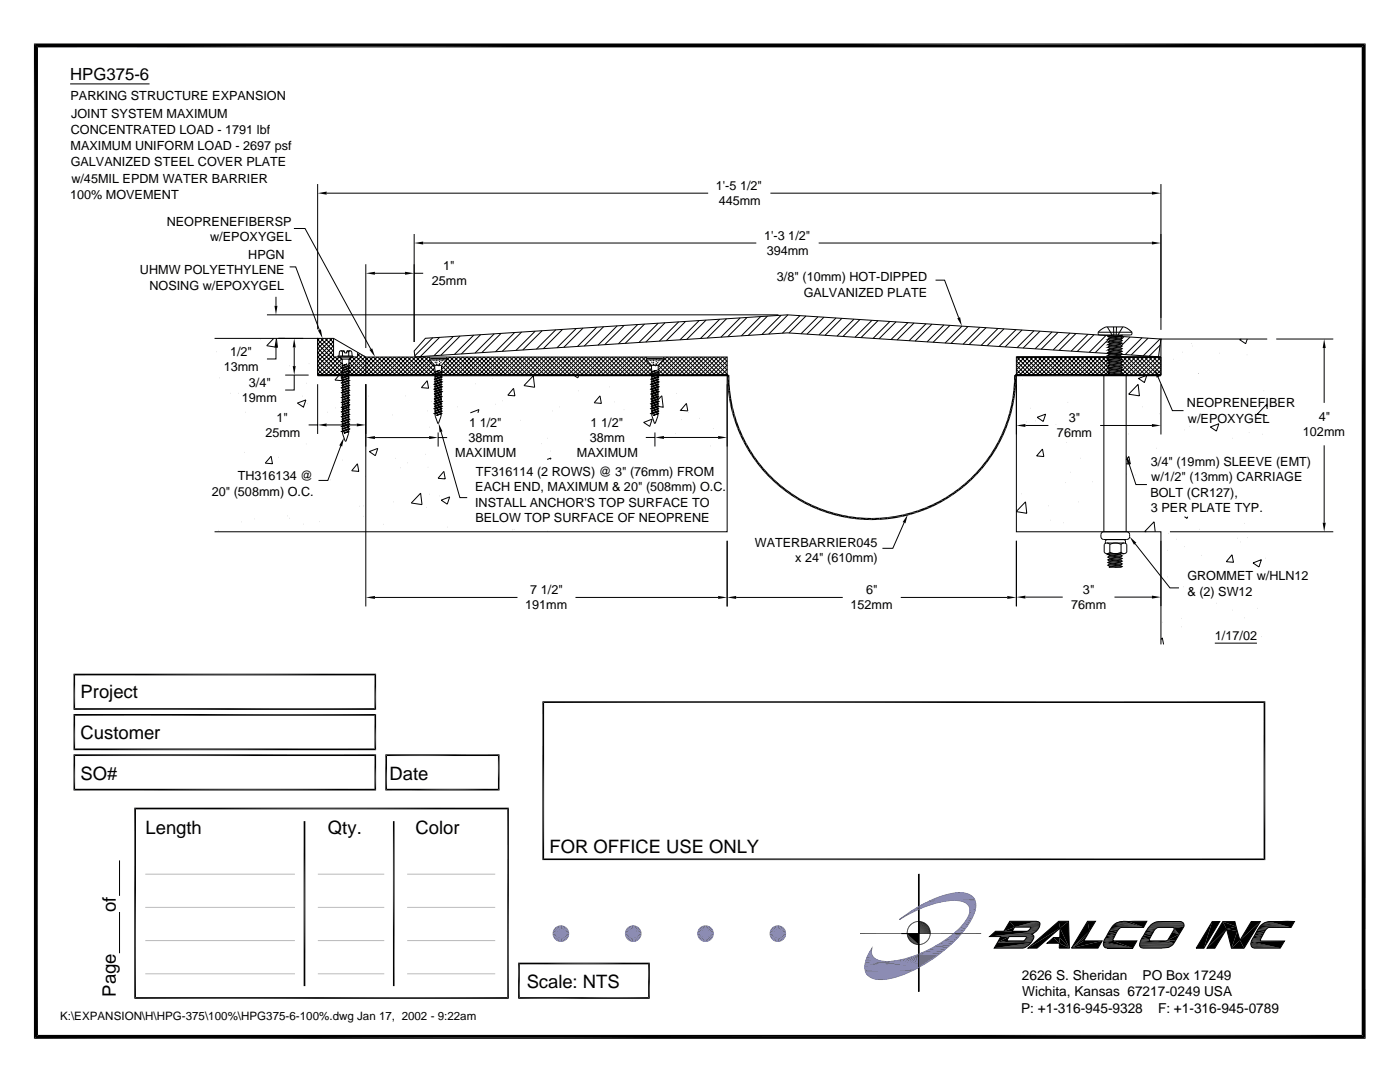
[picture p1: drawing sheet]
<svg xmlns="http://www.w3.org/2000/svg" width="279mm" height="216mm" viewBox="0 0 279 216" stroke-linecap="round" stroke-linejoin="round" font-family="sans-serif">
<defs><g id="words">
<g font-size="3.7">
<text x="16.1" y="139.3">Project</text>
<text x="16.1" y="147.4">Customer</text>
<text x="16.1" y="155.6">SO#</text>
<text x="77.7" y="155.6">Date</text>
<text x="29" y="166.3">Length</text>
<text x="65.4" y="166.3">Qty.</text>
<text x="82.9" y="166.3">Color</text>
<text x="109.7" y="170.2">FOR OFFICE USE ONLY</text>
<text x="23.1" y="182" transform="rotate(-90 23.1 182)">of</text>
<text x="105.1" y="197.2">Scale: NTS</text>
<text x="23.1" y="198.8" transform="rotate(-90 23.1 198.8)">Page</text>
</g>
<text font-size="3.3" x="14" y="16">HPG375-6</text>
<g font-size="2.7">
<text x="203.9" y="195.5">2626 S. Sheridan</text>
<text x="228" y="195.5">PO Box 17249</text>
<text x="203.8" y="202.1">P: +1-316-945-9328</text>
<text x="204" y="198.8">Wichita, Kansas 67217-0249 USA</text>
<text x="231.1" y="202.1">F: +1-316-945-0789</text>
</g>
<g font-size="2.5">
<text x="14.1" y="20">PARKING STRUCTURE EXPANSION</text>
<text x="14.2" y="23.5">JOINT SYSTEM MAXIMUM</text>
<text x="14.1" y="30">MAXIMUM UNIFORM LOAD - 2697 psf</text>
<text x="14.1" y="26.7">CONCENTRATED LOAD - 1791 lbf</text>
<text x="14.1" y="33.2">GALVANIZED STEEL COVER PLATE</text>
<text x="14" y="39.7">100% MOVEMENT</text>
<text x="14.2" y="36.4">w/45MIL EPDM WATER BARRIER</text>
<text x="142.9" y="37.9">1'-5 1/2&quot;</text>
<text x="143.4" y="40.9">445mm</text>
<text x="33.3" y="45.1">NEOPRENEFIBERSP</text>
<text x="152.5" y="47.9">1'-3 1/2&quot;</text>
<text x="41.9" y="48.2">w/EPOXYGEL</text>
<text x="49.6" y="51.7">HPGN</text>
<text x="88.4" y="53.9">1&quot;</text>
<text x="153" y="50.9">394mm</text>
<text x="27.9" y="54.7">UHMW POLYETHYLENE</text>
<text x="29.8" y="57.8">NOSING w/EPOXYGEL</text>
<text x="86.2" y="56.9">25mm</text>
<text x="155" y="56.1">3/8&quot; (10mm) HOT-DIPPED</text>
<text x="160.4" y="59.2">GALVANIZED PLATE</text>
<text x="45.9" y="71">1/2&quot;</text>
<text x="44.6" y="74">13mm</text>
<text x="49.7" y="77.2">3/4&quot;</text>
<text x="48.3" y="80.2">19mm</text>
<text x="236.9" y="81.3">NEOPRENEFIBER</text>
<text x="263.2" y="84">4&quot;</text>
<text x="53" y="87.2">25mm</text>
<text x="55.2" y="84.2">1&quot;</text>
<text x="93.5" y="88.2">38mm</text>
<text x="93.6" y="85.2">1 1/2&quot;</text>
<text x="117.7" y="88.2">38mm</text>
<text x="117.9" y="85.2">1 1/2&quot;</text>
<text x="210.9" y="87.3">76mm</text>
<text x="213.3" y="84.3">3&quot;</text>
<text x="237.1" y="84.3">w/EPOXYGEL</text>
<text x="260" y="87">102mm</text>
<text x="47.5" y="95.9">TH316134 @</text>
<text x="90.9" y="91.2">MAXIMUM</text>
<text x="95" y="95">TF316114 (2 ROWS) @ 3&quot; (76mm) FROM</text>
<text x="115.1" y="91.2">MAXIMUM</text>
<text x="229.7" y="93">3/4&quot; (19mm) SLEEVE (EMT)</text>
<text x="42.2" y="98.9">20&quot; (508mm) O.C.</text>
<text x="94.8" y="101.1">INSTALL ANCHOR'S TOP SURFACE TO</text>
<text x="94.8" y="98.1">EACH END, MAXIMUM &amp; 20&quot; (508mm) O.C.</text>
<text x="229.6" y="99.1">BOLT (CR127),</text>
<text x="229.8" y="96.1">w/1/2&quot; (13mm) CARRIAGE</text>
<text x="94.9" y="104.1">BELOW TOP SURFACE OF NEOPRENE</text>
<text x="229.7" y="102.1">3 PER PLATE TYP.</text>
<text x="150.6" y="109.1">WATERBARRIER045</text>
<text x="158.7" y="112.2">x 24&quot; (610mm)</text>
<text x="105.8" y="118.6">7 1/2&quot;</text>
<text x="172.8" y="118.6">6&quot;</text>
<text x="216.1" y="118.5">3&quot;</text>
<text x="237" y="115.8">GROMMET w/HLN12</text>
<text x="237" y="118.9">&amp; (2) SW12</text>
<text x="104.8" y="121.6">191mm</text>
<text x="169.7" y="121.6">152mm</text>
<text x="213.8" y="121.5">76mm</text>
<text x="242.5" y="127.8">1/17/02</text>
</g>
<text font-size="2.3" x="12" y="203.6">K:\EXPANSION\H\HPG-375\100%\HPG375-6-100%.dwg Jan 17, 2002 - 9:22am</text>
</g></defs>
<g fill="none" stroke="#000" stroke-width=".2">
<path d="M14 16.7h15.8M63.4 36.7v29M65.2 38.5h76.1M153.8 38.5h76.1M231.7 36.7v29.1M55.1 59.2v1.8M57.8 53.3h1.2l4.7 12.5M58.7 45.6h2.2l13.1 24.1M73 52.7v16.7M74.8 54.5h6M82.7 46.7v21.5M82.7 54.5h1.8"/>
<path d="M84.5 48.5h66.4M163.4 48.5h66.5M186.7 55.9h1.8l2.8 7.5M42.8 67.5h20.6v7.3h81.7v31.3h-102.3M43.3 70.2h.1M43.7 75.4h.1M46 78.5h.1M47.5 78.5h.1M52 67.7h.1M53.3 62.8h102.1M54.6 67.5l-1.4 1.5 2.2 .3-.2-1.8M55.1 69.3v2.3h-1.8"/>
<path d="M55.6 67.5h4.9M56.9 74.8h4.7M57.7 73h.1M58.7 74.8v3h-1.8M58.7 69.3v3.7M60.3 79h.1M61.2 76.5h.1M61.7 72.6h.1M63.4 67.5h3.2l6.4 3.7v3.6h-9.6zM63.4 76.7v9.9M63.4 74.5l.3 .3M63.4 73.7l1.1 1.1"/>
<path d="M63.4 72.9l2 1.9M63.4 72l2.8 2.8M63.4 71.2l3.7 3.6M63.4 70.3l4.5 4.5M63.4 69.4l4.9 5M63.4 68.6l4.8 4.8M63.4 67.8l3.2 3.1M63.8 67.5l-.4 .4M64 67.5l2.6 2.6M64.6 67.5l-1.2 1.2M64.9 67.5l1.7 1.7M65.5 67.5l-2.1 2.1"/>
<path d="M65.7 67.5l.9 .9M66.3 67.5l-2.9 2.9M66.6 68.1l-3.2 3.2M66.6 69l-3.2 3.2M66.6 69.8l-3.2 3.2M66.6 70.7l-3.2 3.2M66.6 67.5v3.7h4.8v-.9M66.8 71.2l1.6 1.5M66.9 71.2l-3.5 3.5M67.2 75.7h.1M67.5 71h3v.2h-3zM67.7 74.8l-.9 1 1.5 .2 1.4-.6"/>
<path d="M67.7 71.2l.6 .6M67.7 71.2l-3.6 3.6M67.9 71.2l.4 .4M68 70h.7v.4h.5v-.4h.7M68.1 74.8l.1 .6M68.2 71.6l-3.3 3.2M68.3 73l1-.4zM68.3 71.6l.1 1.3M68.3 72.3l-2.5 2.5M68.3 70.3l-.2-.3-.3 .1-.2 .9M68.3 70.3v.7M68.3 74l-.8 .8"/>
<path d="M68.4 73.3l-.3 .2 .3 .1M68.4 76.8l-.1 .1h.1M68.4 77.3l-.3 .1 .3 .1M68.4 79.8h-.1l.1 .1M68.4 78.8h-.1l.1 .1M68.4 79.2l-.3 .1 .3 .2M68.4 77.8l-.1 .1h.1M68.4 78.2l-.3 .2 .3 .1M68.4 73.9l-.1 .1h.1M68.4 74.3l-.3 .1 .3 .2M68.4 74.9h-.1l.1 .1M68.4 75.3l-.3 .1 .3 .1"/>
<path d="M68.4 75.9h-.1l.1 .1M68.4 76.3l-.3 .1 .3 .1M68.4 73v.3M68.4 73.6v.3M68.4 74v.3M68.4 74.6v.3M68.4 75v.3M68.4 75.5v.4M68.4 76v.3M68.4 76.5v.3M68.4 76.9v.4M68.4 77.5v.3"/>
<path d="M68.4 77.9v.3M68.4 78.5v.3M68.4 78.9v.3M68.4 79.5v.3M68.4 79.9v.3M68.4 73.1l-1.8 1.7M68.4 74.8h-.1M68.7 70l-.4 .3M69.2 70l.4 .3 .2-.3 .3 .1 .3 .9M69.3 72.6l-1 .4M69.6 72.9l.2 .1-.2 .1M69.6 76.3l.1 .1-.1 .1"/>
<path d="M69.6 76.8l.2 .1-.2 .1M69.6 79.3h.1l-.1 .1M69.6 79.7l.2 .1-.2 .1M69.6 78.3l.1 .1h-.1M69.6 78.7l.2 .1-.2 .2M69.6 77.3l.1 .1h-.1M69.6 77.7l.2 .2-.2 .1M69.6 73.4l.1 .1h-.1M69.6 73.8l.2 .2-.2 .1M69.6 74.4h.1l-.1 .1M69.6 74.8l.2 .1-.2 .2M69.6 75.4h.1l-.1 .1"/>
<path d="M69.6 75.8l.2 .1-.2 .1M69.6 73.1v.3M69.6 73.5v.3M69.6 74.1v.3M69.6 74.5v.3M69.6 75.1v.3M69.6 75.5v.3M69.6 76v.3M69.6 76.5v.3M69.6 77v.3M69.6 77.4v.3M69.6 78v.3"/>
<path d="M69.6 78.4v.3M69.6 79v.3M69.6 79.4v.3M69.6 79.9v.3M69.6 73.1l-1.2 .5M69.6 72.9l-1.2 .4M69.6 76.3l-1.2 .5M69.6 76.5l-1.2 .4M69.6 77l-1.2 .5M69.6 76.8l-1.2 .5M69.6 79.3l-1.2 .5M69.6 79.4l-1.2 .5"/>
<path d="M69.6 79.9l-1.2 .5M69.6 79.7l-1.2 .5M69.6 78.3l-1.2 .5M69.6 78.4l-1.2 .5M69.6 79l-1.2 .5M69.6 78.7l-1.2 .5M69.6 77.3l-1.2 .5M69.6 77.4l-1.2 .5M69.6 78l-1.2 .5M69.6 77.7l-1.2 .5M69.6 73.4l-1.2 .5M69.6 73.5l-1.2 .5"/>
<path d="M69.6 74.1l-1.2 .5M69.6 73.8l-1.2 .5M69.6 74.4l-1.2 .5M69.6 74.5l-1.2 .5M69.6 75.1l-1.2 .4M69.6 74.8l-1.2 .5M69.6 75.4l-1.2 .5M69.6 75.5l-1.2 .5M69.6 76l-1.2 .5M69.6 75.8l-1.2 .5M69.6 72.8l1.5-1.6 3.6 3.6M69.6 74.8h.1"/>
<path d="M69.6 73.1l1.7 1.7M69.6 70.3v.7M69.6 71.6v1.3M69.6 71.9l.7-.7 3.6 3.6M69.6 72.3l2.6 2.5M69.7 74l.8 .8M69.7 76.4l-1.4 .5M69.7 79.3l-1.4 .5M69.7 78.4l-1.4 .4M69.7 77.4l-1.4 .5M69.7 73.5l-1.4 .5M69.7 74.4l-1.4 .5"/>
<path d="M69.7 71.5l3.3 3.3M69.8 73l-1.7 .5M69.8 76.9l-1.7 .5M69.8 79.8l-1.7 .5M69.8 78.8l-1.7 .5M69.8 77.9l-1.7 .5M69.8 74l-1.7 .4M69.8 74.9l-1.7 .5 .2 .5M69.8 75.9l-1.7 .5M70.1 71.2l-.5 .4h-1.3M71.4 70.6l4.2 4.2M71.8 70.5l-.4 .5"/>
<path d="M72.3 70.9l-2.7 2.7M72.6 71l.4 .4M72.9 71.2l-3.3 3.2M73 71.2h72.1v3.6M73 76.7v44.3M73 74.8h.1M73 74.4l-.4 .4M73 71.4l3.4 3.4M73.2 79.6h.1M73.5 79h.1M73.6 71.2l-3.6 3.6M73.7 71.2l3.6 3.6"/>
<path d="M74.4 71.2l-3.5 3.6M74.5 71.2l3.6 3.6M75.3 71.2l-3.6 3.6M75.4 71.2l3.6 3.6M76.2 71.2l-3.2 3.2M76.2 71.2l3.6 3.6M77 71.2l-3.6 3.6M77.1 71.2l3.6 3.6M77.9 71.2l-3.7 3.6M77.9 71.2l3.6 3.6M78.7 71.2l-3.6 3.6M78.8 71.2l3.6 3.6"/>
<path d="M79.5 71.2l-3.6 3.6M79.6 71.2l3.6 3.6M80.4 71.2l-3.6 3.6M80.5 71.2l3.6 3.6M80.9 79h.1M81.3 71.2l-3.7 3.6M81.3 71.2l3.6 3.6M82.1 71.2l-3.6 3.6M82.2 71.2l3.6 3.6M83 71.2l-3.7 3.6M83 71.2l3.6 3.6M83.8 71.2l-3.6 3.6"/>
<path d="M83.9 71.2l2.9 2.9M84.6 71.2l-3.6 3.6M84.7 71.2l2.1 2.1M84.9 67.5l72.3-4.7 74.5 4.8-.5 3.6-74.1-4.8-74.3 4.8-.1-1.2zM85.3 76l.2 1.5-1.4-.2zM85.5 71.2l-3.6 3.6M85.6 71.2l.1 .2v-.2M85.7 71.8l.2-.3h3.1l.1 .3M85.7 71.8l1.1 1.1v1.7l-.2 .1 .2 .1-.1 .4M85.7 71.8h3.4M85.7 71.5v.1M85.7 71.7v.1"/>
<path d="M85.8 71.8l-3.1 3M86 77.2h.1M86.2 72.3l-2.6 2.5M86.4 71.5v.2M86.4 67.4l-3.6 3.6M86.6 71.9l.1 .1M86.6 72.7l-2.2 2.1M86.6 78.6l.2 .2v.3M86.6 79.6l.2 .1-.1 .4 .1 .4-.2 .1 .2 .1-.1 .4 .1 .3-.2 .2 .2 .1M86.6 75.7l.2 .1M86.7 79.1l.1 .4-.2 .1M86.7 75.2l.1 .1"/>
<path d="M86.8 72.9h1.3M86.8 73.4l-1.5 1.4M86.8 72.2l.1 .2M86.8 75.8l-.1 .4h.1M86.8 75.3v.3l-.2 .1M86.8 76.2v.4l-.2 .1 .2 .1-.1 .4 .1 .3-.2 .2 .2 .1M86.8 77.8l-.1 .3 .1 .4-.2 .1M86.8 74.2l1-.3-1 .4M86.8 79.1h-.1M87 72.6l.1 .1M87.1 71.5v.1M87.1 71.7l.1 .1"/>
<path d="M87.2 72.2v.2M87.2 71.9v.1M87.2 72.9h.1M87.2 72.6v.1M87.4 72.9h.2M87.7 72.4v.2M87.7 72v.2M87.7 71.6v.2M87.7 67.3l-3.8 3.9M87.8 73.9l-1.1 .3-.6 .6M87.8 72.6l-.1 .3v-.2M88 75.8v.3l.3 .1-.3 .1"/>
<path d="M88 75.6l.2 .1-.2 .1M88 76.6l.2 .1h-.2M88 77l.3 .2-.3 .1M88 77.6l.2 .1h-.2M88 78l.3 .1-.3 .2M88 78.3l.2 .3M88 79.2l.2 .4M88 80l.3 .1-.3 .1M88 74.1l.3 .1-.3 .2M88 74.7h.2l-.2 .1M88 74.8l-1.2 .5M88 75.1l-1.2 .5"/>
<path d="M88 78.3l-1.2 .5M88 78.6l-1.2 .5M88 75.3l-1.2 .5M88 75.6l-1.2 .5M88 75.8l-1.2 .4M88 76.3l-1.2 .5M88 76.1l-1.2 .5M88 77.3l-1.2 .5M88 77l-1.2 .5M88 76.6l-1.2 .5M88 76.7l-1.2 .5M88 78l-1.2 .5"/>
<path d="M88 77.6l-1.2 .5M88 77.7l-1.2 .5M88 79.7l-1.2 .5M88 80l-1.2 .5M88 79.5l-1.2 .5M88 79.2l-1.2 .5M88 79l-1.2 .5M88 78.7l-1.2 .5M88 74.4v.3M88 74.8v.3M88 75.3v.3M88 76.3v.3"/>
<path d="M88 76.7v.3M88 77.3v.3M88 77.7v.3M88 79.7v.3M88 79l.3 .1M88 74.4l-1.2 .4M88 74.1l-1.2 .5M88 74.7l-1.2 .5M88 75.1l.3 .1M88 74.6l.3 .2M88.1 72.2l-.2 .3M88.1 72.9l-.1 1.2"/>
<path d="M88.1 72.9l1.9 1.9M88.2 78.6l-.2 .4M88.2 75.7l-1.5 .5M88.2 76.7l-1.5 .5M88.2 77.7l-1.5 .4M88.2 79.6l-1.5 .5M88.2 78.6l-1.5 .5M88.2 79.6l-.2 .1M88.2 74.7l-1.5 .5M88.3 75.2l-.3 .1M88.3 75.2l-1.7 .5M88.3 76.2l-1.7 .5"/>
<path d="M88.3 78.1l-1.7 .5M88.3 77.2l-1.7 .5M88.3 79.1l-1.7 .5M88.3 79.1l-.3 .1M88.3 74.2l-1.7 .5M88.3 71.9l-.1 .2M88.5 71.6l-.1 .2M88.5 72.5l2.4 2.3M88.9 72.1l2.8 2.7M89.1 71.8l-1 1.1M89.1 71.2v.2l3.5 3.4M89.1 71.5v.1"/>
<path d="M89.1 71.7v.1M89.7 71.2l-1.3 1.4M89.8 71.2l3.6 3.6M90.5 67.1l-3.9 3.9M90.6 71.2l-2.5 2.6 1.1 1M90.7 71.2l3.6 3.6M91.5 71.2l-3.5 3.5M91.5 71.2l3.6 3.6M91.8 67.1l-3.8 3.8M92.3 71.2l-3.6 3.6M92.4 71.2l3.6 3.6M93.2 71.2l-3.7 3.6"/>
<path d="M93.2 71.2l3.6 3.6M94 71.2l-3.6 3.6M94.1 71.2l3.6 3.6M94.6 66.9l-3.9 3.8M94.8 71.2l-3.6 3.6M94.9 71.2l3.6 3.6M95 76.6h.1M95.7 71.2l-3.6 3.6M95.8 71.2l3.6 3.6M95.9 66.8l-3.8 3.8M96.5 71.2l-3.6 3.6M96.6 71.2l3.6 3.6"/>
<path d="M97.4 71.2l-3.6 3.6M97.5 71.2l3.6 3.6M98.3 71.2l-3.7 3.6M98.3 71.2l3.6 3.6M98.3 75.5h.1M98.6 66.6l-3.8 3.8M99.1 71.2l-3.6 3.6M99.2 71.2l3.6 3.6M99.9 71.2l-3.5 3.6M100 66.5l-3.8 3.9M100 71.2l3.6 3.6M100.3 80h.1"/>
<path d="M100.8 71.2l-3.6 3.6M100.9 71.2l3.6 3.6M101.6 71.2l-3.6 3.6M101.7 71.2l3.6 3.6M102.5 77.5l.3 1.5-1.5-.1zM102.5 71.2l-3.6 3.6M102.6 71.2l3.6 3.6M102.7 66.3l-3.8 3.9M103.4 71.2l-3.7 3.6M103.4 71.2l3.6 3.6M104.1 66.3l-3.9 3.8M104.2 71.2l-3.6 3.6"/>
<path d="M104.3 71.2l3.6 3.6M105.1 71.2l-3.6 3.6M105.1 71.2l3.6 3.6M105.9 71.2l-3.6 3.6M106 71.2l3.6 3.6M106.4 75l.3 2.3-2.1-.4zM106.7 71.2l-3.6 3.6M106.8 66.1l-3.8 3.8M106.8 71.2l3.6 3.6M107.6 71.2l-3.6 3.6M107.7 71.2l3.6 3.6M108.2 66l-3.9 3.8"/>
<path d="M108.5 71.2l-3.7 3.6M108.5 71.2l3.6 3.6M109.3 71.2l-3.6 3.6M109.4 71.2l3.6 3.6M110.2 71.2l-3.6 3.6M110.2 71.2l3.6 3.6M110.9 65.8l-3.8 3.9M111 71.2l-3.6 3.6M111.1 71.2l3.6 3.6M111.8 71.2l-3.6 3.6M111.9 71.2l3.6 3.6M112.3 65.7l-3.9 3.9"/>
<path d="M112.7 71.2l-3.6 3.6M112.8 71.2l3.6 3.6M113.6 71.2l-3.7 3.6M113.6 71.2l3.6 3.6M114.4 71.2l-3.6 3.6M114.5 71.2l3.6 3.6M114.5 74.8l.8 .6 .2-.6M115 65.6l-3.9 3.8M115.3 71.2l-3.6 3.6M115.3 71.2l3.6 3.6M115.5 78h.1M116.1 71.2l-3.6 3.6"/>
<path d="M116.2 71.2l3.6 3.6M116.4 65.5l-3.9 3.8M116.9 71.2l-3.6 3.6M117 71.2l3.6 3.6M117.8 71.2l-3.6 3.6M117.9 71.2l3.6 3.6M118.7 71.2l-3.7 3.6M118.7 71.2l3.6 3.6M119.1 65.3l-3.8 3.8M119.5 71.2l-3.6 3.6M119.6 71.2l3.6 3.6M119.7 79l.3 1.5-1.4-.1z"/>
<path d="M120.4 71.2l-3.6 3.6M120.4 71.2l3.6 3.6M120.5 65.2l-3.9 3.8M121.2 71.2l-3.6 3.6M121.3 71.2l3.6 3.6M121.5 77.2h.1M122 71.2l-3.6 3.6M122.1 71.2l3.6 3.6M122.9 71.2l-3.6 3.6M123 71.2l3.6 3.6M123.2 65l-3.9 3.9M123.8 71.2l-3.7 3.6"/>
<path d="M123.8 71.2l3.6 3.6M124.5 64.9l-3.8 3.9M124.6 71.2l-3.6 3.6M124.7 71.2l3.6 3.6M125.5 71.2l-3.6 3.6M125.5 71.2l3.6 3.6M126.3 71.2l-3.6 3.6M126.4 71.2l3.6 3.6M127.1 71.2l-3.6 3.6M127.2 71.2l2.9 2.9M127.3 64.7l-3.9 3.9M128 71.2l-3.6 3.6"/>
<path d="M128.1 71.2l1.9 2M128.6 64.7l-3.8 3.8M128.9 71.2l-3.7 3.6M128.9 71.2l.1 .1M129 71.8l.1-.3h3.2l.1 .3M129 71.8l1 1.1 .1 1.7-.2 .1 .2 .1-.1 .4M129 71.8h3.4M129 71.2v.2M129 71.5v.1M129 71.7v.1M129.1 71.9l-3 2.9M129.5 72.3l-2.5 2.5"/>
<path d="M129.6 71.5l.1 .2M129.8 71.9l.1 .1M129.9 78.6l.2 .2v.3M129.9 79.6l.2 .1-.1 .4 .1 .4-.2 .1 .2 .1-.1 .4 .1 .3-.2 .2 .2 .1M129.9 75.7l.2 .1M129.9 72.8l-2.1 2M130 79.1l.1 .4-.2 .1M130 75.2l.1 .1M130 72.9h1.4M130 72.2l.2 .2M130 73.5l-1.3 1.3M130.1 75.8l-.1 .4h.1"/>
<path d="M130.1 75.3v.3l-.2 .1M130.1 76.2v.4l-.2 .1 .2 .1-.1 .4 .1 .3-.2 .2 .2 .1M130.1 77.8l-.1 .3 .1 .4-.2 .1M130.1 74.2l.9-.3-.9 .4-.6 .5M130.1 79.1h-.1M130.3 72.6l.1 .1M130.4 71.5v.1M130.4 71.7v.1M130.4 71.9v.1M130.4 72.2l.1 .2M130.5 72.6v.1M130.5 72.9h.1"/>
<path d="M130.7 72.9h.2M131 72.4l-.1 .2M131 72v.2M131 73.9l-1 .3M131 71.6v.2M131.1 72.6l-.2 .3v-.2M131.3 75.8v.3l.2 .1-.2 .1M131.3 75.6l.1 .1-.1 .1M131.3 76.6l.1 .1h-.1M131.3 77l.2 .2-.2 .1M131.3 77.6l.1 .1h-.1M131.3 78l.2 .1-.2 .2"/>
<path d="M131.3 78.3l.1 .3M131.3 79.2l.1 .4M131.3 80l.2 .1-.2 .1M131.3 74.1l.2 .1-.2 .2M131.3 74.7h.1l-.1 .1M131.3 79.8l.8-.8 .3 2.3-1-.2M131.3 74.8l-1.2 .5M131.3 75.1l-1.2 .5M131.3 78.3l-1.2 .5M131.3 78.6l-1.2 .5M131.3 75.3l-1.2 .5M131.3 75.6l-1.2 .5"/>
<path d="M131.3 75.8l-1.2 .4M131.3 76.3l-1.2 .5M131.3 76.1l-1.2 .5M131.3 77.3l-1.2 .5M131.3 77l-1.2 .5M131.3 76.6l-1.2 .5M131.3 76.7l-1.2 .5M131.3 78l-1.2 .5M131.3 77.6l-1.2 .5M131.3 77.7l-1.2 .5M131.3 79.7l-1.2 .5M131.3 80l-1.2 .5"/>
<path d="M131.3 79.5l-1.2 .5M131.3 79.2l-1.2 .5M131.3 79l-1.2 .5M131.3 78.7l-1.2 .5M131.3 73.9v.2M131.3 74.4v.3M131.3 74.8v.3M131.3 75.3v.3M131.3 76.3v.3M131.3 76.7v.3M131.3 77.3v.3M131.3 77.7v.3"/>
<path d="M131.3 79.7v.3M131.3 79l.2 .1M131.3 74.4l-1.2 .4M131.3 74.1l-1.2 .5M131.3 74.7l-1.2 .5M131.3 75.1l.2 .1M131.3 74.5l.4 .3M131.3 72.2l-.1 .3M131.4 72.9l-.1 1M131.4 73.7l1.1 1.1M131.4 64.5l-3.9 3.8M131.4 78.6l-.1 .4"/>
<path d="M131.4 75.7l-1.4 .5M131.4 76.7l-1.4 .5M131.4 77.7l-1.4 .4M131.4 79.6l-1.4 .5M131.4 78.6l-1.4 .5M131.4 79.6l-.1 .1M131.4 74.7l-1.4 .5M131.4 72.9l2 1.9M131.5 75.2l-.2 .1M131.5 75.2l-1.6 .5M131.5 76.2l-1.6 .5M131.5 78.1l-1.6 .5"/>
<path d="M131.5 77.2l-1.6 .5M131.5 79.1l-1.6 .5M131.5 79.1l-.2 .1M131.5 74.2l-1.6 .5M131.6 71.9l-.2 .2M131.7 71.6l-.1 .2M131.8 72.4l2.4 2.4M132.2 72l2.9 2.8M132.4 71.8l-1 1.1M132.4 71.2v.2M132.4 71.5v.1M132.4 71.7v.1"/>
<path d="M132.4 71.3l3.5 3.5M132.7 64.4l-3.8 3.9M133.1 71.2l-1.7 1.8M133.2 71.2l3.6 3.6M134 71.2l-2.7 2.7M134 71.2l3.6 3.6M134.8 71.2l-3.4 3.5M134.9 71.2l3.6 3.6M135 78.5h.1M135.4 64.2l-3.8 3.9M135.7 71.2l-3.6 3.6M135.7 71.2l3.6 3.6"/>
<path d="M136.5 71.2l-3.6 3.6M136.6 71.2l3.6 3.6M136.8 64.1l-3.8 3.9M137.4 71.2l-3.6 3.6M137.4 71.2l3.6 3.6M138.2 71.2l-3.6 3.6M138.3 71.2l3.6 3.6M139.1 71.2l-3.7 3.6M139.1 71.2l3.6 3.6M139.5 64l-3.8 3.8M139.9 71.2l-3.6 3.6M140 71.2l3.6 3.6"/>
<path d="M140.8 71.2l-3.6 3.6M140.8 71.2l3.6 3.6M140.9 63.9l-3.8 3.8M141.6 71.2l-3.6 3.6M141.7 71.2l3.4 3.5M142.5 71.2l-3.6 3.6M142.5 71.2l2.6 2.7M143.3 71.2l-3.6 3.6M143.4 71.2l1.7 1.8M143.6 63.7l-3.8 3.8M144.2 71.2l-3.7 3.6M144.2 71.2l.9 .9"/>
<path d="M145 63.6l-3.9 3.9M145 71.2l-3.6 3.6M145.1 71.2v.1M145.1 76.7v12.4M145.1 72l-2.8 2.8M145.1 72.8l-2 2M145.1 73.7l-1.1 1.1M145.1 74.5l-.3 .3M147.7 63.4l-3.8 3.9M149.1 63.4l-3.9 3.8M151.8 63.2l-3.8 3.8M153.2 63.1l-3.9 3.8"/>
<path d="M155.9 62.9l-3.9 3.9M157.2 62.8l-3.8 3.9M159.6 63l-3.5 3.5M160.8 63.1l-3.3 3.3M163.2 63.2l-3.3 3.4M164.4 63.3l-3.3 3.4M166.8 63.5l-3.4 3.3M168 63.5l-3.3 3.4M170.4 63.7l-3.4 3.4M171.6 63.8l-3.4 3.3M174 63.9l-3.4 3.4M175.2 64l-3.4 3.4"/>
<path d="M177.6 64.1l-3.4 3.4M178.8 64.2l-3.4 3.4M181.2 64.4l-3.4 3.4M182.4 64.5l-3.4 3.3M184.8 64.6l-3.4 3.4M186 64.7l-3.4 3.4M188.4 64.8l-3.4 3.4M189.6 64.9l-3.4 3.4M192 65.1l-3.4 3.4M193.2 65.2l-3.4 3.3M195.6 65.3l-3.4 3.4M196.8 65.4l-3.4 3.3"/>
<path d="M199.2 65.5l-3.4 3.4M200.4 65.6l-3.4 3.4M202.8 65.8l-3.4 3.3M202.8 74.8v-3.6h28.9h-28.9l3.7 3.6M202.8 76.7v10M202.8 74.6l.3 .2M202.8 73.7l1.1 1.1M202.8 72.9l2 1.9M202.8 72l2.8 2.8M203.7 71.2l-.9 .9M203.7 71.2l3.6 3.6M204 75.7h.1"/>
<path d="M204 65.8l-3.4 3.4M204.5 71.2l-1.7 1.7M204.6 71.2l3.6 3.6M205.4 71.2l-2.6 2.6M205.4 71.2l3.6 3.6M206.2 71.2l-3.4 3.4M206.3 71.2l3.6 3.6M206.4 66l-3.4 3.4M207.1 71.2l-3.6 3.6M207.1 71.2l3.6 3.6M207.6 66.1l-3.4 3.3M207.9 71.2l-3.6 3.6"/>
<path d="M208 71.2l3.6 3.6M208.8 71.2l-3.6 3.6M208.8 71.2l3.6 3.6M209.6 71.2l-3.6 3.6M209.7 71.2l3.6 3.6M210 66.2l-3.4 3.4M210.5 71.2l-3.6 3.6M210.5 71.2l3.6 3.6M211.2 66.3l-3.4 3.4M211.3 71.2l-3.6 3.6M211.4 71.2l3.6 3.6M212.2 71.2l-3.6 3.6"/>
<path d="M212.2 71.2l3.6 3.6M213 71.2l-3.6 3.6M213.1 71.2l3.6 3.6M213.6 66.5l-3.4 3.3M213.9 71.2l-3.6 3.6M213.9 71.2l3.7 3.6M214.7 71.2l-3.6 3.6M214.7 66.5l-3.3 3.4M214.8 71.2l3.6 3.6M215.6 71.2l-3.6 3.6M215.6 71.2l3.6 3.6M216.4 71.2l-3.6 3.6"/>
<path d="M216.5 71.2l3.6 3.6M217.1 66.7l-3.3 3.4M217.3 71.2l-3.6 3.6M217.3 71.2l3.6 3.6M218.1 71.2l-3.6 3.6M218.2 71.2l3.2 3.2-.3 .3 2.9-.3M218.3 66.8l-3.3 3.3M219 71.2l-3.6 3.6M219 71.2l2.3 2.3M219.2 66.3l1.5-1.1h3.7l1.5 1.1M219.2 66.3v.4l.3 .1h6.1l.3-.1v-.4M219.2 66.3h6.7"/>
<path d="M219.8 71.2l-3.6 3.6M219.9 71.2l1.2 1.3M220.7 71.2l-3.6 3.6M220.7 66.9l-3.3 3.4M220.7 71.2l.6 .6M221 65.2l.9 1.6M221.1 72.5l-2.3 2.3M221.1 70.4l-.1 .1M221.2 74.1l-.7 .7M221.2 67.8l-2.6 2.6M221.2 71.5l-3.3 3.3M221.2 72.6l.2 .2"/>
<path d="M221.3 73.2l-1.7 1.6M221.4 74.8h-.1M221.4 66.8v.2M222.2 65.2l.1 1.6M222.4 66.8l-1.3 .4 .3 .2M222.8 65.2v1.6M223.6 67.2l-2.2 .3v-.1M223.6 67.6l-2.2 .3-.3-.2M223.6 67.2l.4 .2-.4 .2M223.6 67.8l-2.2 .2v-.1M223.6 68.2l-2.2 .2-.3-.2M223.6 67.8l.4 .2-.4 .2"/>
<path d="M223.6 68.3l-2.2 .3v-.2M223.6 68.7l-2.2 .3-.3-.2M223.6 68.3l.4 .2-.4 .2M223.6 68.8l-2.2 .3v-.1M223.6 69.2l-2.2 .3-.3-.2M223.6 68.8l.4 .2-.4 .2M223.6 69.4l-2.2 .2v-.1M223.6 69.8l-2.2 .2-.3-.2M223.6 69.4l.4 .2-.4 .2M223.6 69.9l-2.2 .3v-.2l-.2 .3M223.6 70.3l-2.2 .3-.3-.2M223.6 69.9l.4 .2-.4 .2"/>
<path d="M223.6 70.4l-2.2 .3v-.1M223.6 70.8l-2.2 .3-.3-.2M223.6 70.4l.4 .2-.4 .2M223.6 71l-2.2 .2v-.1M223.6 71.4l-2.2 .2-.3-.2M223.6 71l.4 .2-.4 .2M223.6 71.5l-2.2 .3v-.2M223.6 71.9l-2.2 .3-.3-.2M223.6 71.5l.4 .2-.4 .2M223.6 72l-2.2 .3v-.1l-.3 .3M223.6 72.5l-2.2 .2-.3-.2M223.6 72l.4 .2-.4 .3"/>
<path d="M223.6 72.6l-2.2 .2v-.1M223.6 73l-2.2 .3-.3-.3M223.6 72.6l.4 .2-.4 .2M223.6 73.1l-2.2 .3v-.1M223.6 73.5l-2.2 .3-.3-.2M223.6 73.1l.4 .2-.4 .2M223.6 73.6l-2.2 .3v-.1M223.6 74l-2.2 .3-.3-.2M223.6 73.6l.4 .3-.4 .1M223.6 74.2l-2.2 .2v-.1M223.6 74.6l-2.2 .2-.3-.1M223.6 74.2l.4 .2-.4 .2"/>
<path d="M223.6 74.1l.1 .2M223.6 67.1v.1M223.6 67.6v.2M223.6 68.2v.1M223.6 68.7v.1M223.6 69.2v.2M223.6 69.8v.1M223.6 70.3v.1M223.6 70.8v.2M223.6 71.4v.1M223.6 71.9v.1M223.6 72.5v.1"/>
<path d="M223.6 73v.1M223.6 73.5v.1M223.6 74v.2M223.6 67.1l-2.2 .3M223.6 74.7l-1.1 .1M223.6 72.4l2.4 2.4M223.8 73.4l1.4 1.4M223.8 71.8l3.1 3M223.9 72.3l-.3 .3M223.9 66.8l.1 .1-.4 .2M223.9 74.4l.4 .4M224 67.4l-2.9 .3 .3-.2"/>
<path d="M224 68l-2.9 .2 .3-.2M224 68.5l-2.9 .3 .3-.2M224 69l-2.9 .3 .3-.2M224 69.6l-2.9 .2 .3-.2M224 70.1l-2.9 .3 .3-.2M224 70.6l-2.9 .3 .3-.2M224 71.2l-2.9 .2 .3-.2M224 71.7l-2.9 .3 .3-.2M224 72.2l-2.9 .3 .3-.2M224 72.8l-2.9 .2 .3-.2M224 73.3l-2.9 .3 .3-.2M224 73.9l-2.9 .2 .3-.1"/>
<path d="M224 66.9l-2.9 .3M224.1 71.2l-.4 .4M224.1 65.2l-1 1.6M224.1 71.2l3.7 3.6M224.3 67.2l-.6 .6M224.9 71.2l-1 1M225 71.2l3.6 3.6M225.5 78.6h.1M225.5 67.2l-1.7 1.7M225.8 71.2l-2 2M225.8 71.2l3.6 3.6M226.6 71.2l-2.9 3"/>
<path d="M226.7 71.2l3.6 3.6M227.1 76.7l-1.8 2 2.1 .3-.3-2.3M227.2 75.5l1.7-.6-.5 1.4zM227.5 71.2l-3.6 3.6-.3-.2M227.5 71.2l3.6 3.6M227.9 67.4l-3.3 3.4M228.3 71.2l-3.6 3.6M228.4 71.2l3.3 3.3M229.1 67.5l-3.3 3.3M229.2 71.2l-3.6 3.6M229.2 71.2l2.5 2.5M230 71.2l-3.6 3.6"/>
<path d="M230.1 71.2l1.6 1.6M230.9 71.2l-3.6 3.6M230.9 71.2l.8 .8M231.1 75.2l2.9 6.7h2.2M231.5 68.9l-2.1 2.2M231.5 67.6l-3.3 3.4M231.7 71.2v3.6M231.7 76.7v10M231.7 71.3l-3.6 3.5M231.7 72.1l-2.7 2.7M231.7 73l-1.9 1.8M231.7 73.8l-1 1"/>
<path d="M231.7 74.7l-.2 .1M233 79.4h.1M234.3 71.7h.1M236 70.3h.1M237 80h.1M237.8 68.5h.1M237.9 69h.1M239.2 74.5h.1M243.4 70.5h.1M247.7 67.6l-.3 .2 1.2 .8 .3-1M248.9 70.8h.1M252.2 78h.1"/>
<path d="M252.9 67.6h-21.2v7.2h-28.9v31.3h28.9v22.5M254.7 67.6h11.4M264.3 69.4v11M48.7 90.3h.1M49 82.3h.1M54.1 91l.3 1.5-1.5-.1zM55.6 91.2h.1M59.4 80.4l1.6-.6-.4 1.4zM61.1 88.6h.1M61.4 80.6h.1M61.6 84.8h1.8M65.2 84.8h6"/>
<path d="M65.4 82.3h.1M65.9 95.7h.1M66.9 81.4h.1M68 89l-2.6 6.9h-1.8M68.4 84.6h-.1l.1 .1M68.4 85l-.3 .1 .3 .1M68.4 85.6h-.1l.1 .1M68.4 86l-.3 .1 .3 .1M68.4 80.7l-.1 .1 .1 .1M68.4 81.6l-.1 .1 .1 .1M68.4 82.1l-.3 .1 .3 .1M68.4 82.6l-.1 .1h.1"/>
<path d="M68.4 83l-.3 .2 .3 .1M68.4 83.6l-.1 .1h.1M68.4 84l-.3 .1 .3 .2M68.4 80.2l-.3 .1 .3 .1M68.4 80.4v.3M68.4 80.9v.3M68.4 81.3v.3M68.4 81.8v.3M68.4 82.3v.3M68.4 82.7v.3M68.4 83.3v.3M68.4 83.7v.3"/>
<path d="M68.4 84.3v.3M68.4 84.7v.3M68.4 85.2v.4M68.4 85.7v.3M68.4 91.8h.1M69.6 84.1h.1l-.1 .1M69.6 84.5l.2 .1-.2 .2M69.6 85.1h.1l-.1 .1M69.6 85.5l.2 .1-.2 .1M69.6 86.1l-.6 1.9-.6-1.4v-.4M69.6 86.1h.1l-1.1 .3M69.6 86l-1 .4 1-.3"/>
<path d="M69.6 80.2l.1 .1-.1 .1M69.6 80.7l.2 .1-1.4 .6-.3-.1 .3-.1M69.6 81.2h.1l-.1 .1M69.6 81.6l.2 .1-.2 .1M69.6 82.1l.1 .1-.1 .1M69.6 82.5l.2 .2-.2 .1M69.6 83.1l.1 .1h-.1M69.6 83.5l.2 .2-.2 .1M69.6 80.4v.3M69.6 80.9v.3M69.6 81.3v.3M69.6 81.8v.3"/>
<path d="M69.6 82.3v.2M69.6 82.8v.3M69.6 83.2v.3M69.6 83.8v.3M69.6 84.2v.3M69.6 84.8v.3M69.6 85.2v.3M69.6 85.7v.3M69.6 84.1l-1.2 .5M69.6 84.2l-1.2 .5M69.6 84.8l-1.2 .4M69.6 84.5l-1.2 .5"/>
<path d="M69.6 85.1l-1.2 .5M69.6 85.2l-1.2 .5M69.6 85.7l-1.2 .5M69.6 85.5l-1.2 .5M69.6 86l.1 .1M69.6 80.2l-1.2 .5M69.6 80.4l-1.2 .5M69.6 80.7l-1.2 .5M69.6 81.2l-1.2 .4M69.6 81.3l-1.2 .5M69.6 81.8l-1.2 .5M69.6 81.6l-1.2 .5"/>
<path d="M69.6 82.1l-1.2 .5M69.6 82.3l-1.2 .4M69.6 82.8l-1.2 .5M69.6 82.5l-1.2 .5M69.6 83.1l-1.2 .5M69.6 83.2l-1.2 .5M69.6 83.8l-1.2 .5M69.6 83.5l-1.2 .5M69.7 84.1l-1.4 .5M69.7 85.1l-1.4 .5M69.7 80.3l-1.4 .5M69.7 81.2l-1.4 .5"/>
<path d="M69.7 82.2l-1.4 .5M69.7 83.2l-1.4 .5M69.8 84.6l-1.7 .5M69.8 85.6l-1.7 .5M69.8 80.8l-1.7 .5M69.8 81.7l-1.7 .5M69.8 82.7l-1.7 .5M69.8 83.7l-1.7 .4M70 84h.1M71.3 92.5l.3 1.6-1.4-.2zM72.9 95h.1M73.2 87h.1"/>
<path d="M73.7 90.1l1.7-.6-.5 1.4zM74.8 87.3h10.8M78.3 82.8h.1M78.9 91.5h.1M79.9 93.3h.1M81.2 92.4h.1M83.9 98.4l.3 2.3-2.1-.3zM84.9 90.7h.1M85.2 82h.1M85.4 93.2h.1M85.7 85.2h.1M85.7 98.6h.1"/>
<path d="M86 80.1h.1M86.7 82l.1 .1M86.8 81.7l-.1 .3M86.8 82.4l-.2 .1 .2 .2M86.8 82.1v.3M87.4 86.3v2.8M87.4 87.3h1.8M87.7 99h.1M88 82.6v.5l-.5 1.4-.6-1.4-.1-.4M88 81.6v.3l.3 .1M88 80.5l.2 .1h-.2M88 80.9l.3 .2-.3 .1"/>
<path d="M88 81.5l.2 .1h-.2M88 82.5h.2l-.2 .1M88 86.2l3.8 13.1h1.4M88 81.5l-1.2 .5M88 80.5l-1.2 .5M88 80.6l-1.2 .5M88 81.2l-1.2 .5M88 80.9l-1.2 .5M88 80.2l-1.2 .5M88 82.2l-1.2 .5M88 81.6l-1.2 .5M88 81.9l-1.2 .5"/>
<path d="M88 80.2v.3M88 80.6v.3M88 81.2v.3M88 82.2v.3M88 82.5l-.9 .4M88.1 99.8l1.6-.7-.4 1.5zM88.2 82.5l-1.1 .4 .9-.3M88.2 81.6l-1.5 .4M88.2 80.6l-1.5 .5M88.3 81.1l-1.7 .5M88.3 80.1l-1.7 .5M88.3 82l-1.7 .5"/>
<path d="M88.3 82l-.3 .2M88.6 94.1l.3 1.5-1.5-.2zM91.2 81.2h.1M94 82.4l1.6-.7-.2 .7M98.8 80.7h.1M103.9 83.9h.1M108 88.5h.1M109.2 87.5h.1M109.2 91.7l.8-.3-.1 .3M109.9 90h.1M110.2 82h.1M111.7 81.2h.1"/>
<path d="M122.7 80.2h.1M124.5 81.7h.1M128.5 84.3l1.7-.7-.5 1.5zM128.9 87.3h1.8M129.6 85h.1M130 82l.1 .1M130.1 81.7l-.1 .3M130.1 82.4l-.2 .1 .2 .2M130.1 82.1v.3M130.7 86.3v2.8M131.3 82.6v.5l-.6 1.4-.1-.1-.5-1.7M131.3 81.6v.3l.2 .1"/>
<path d="M131.3 80.5l.1 .1h-.1M131.3 80.9l.2 .2-.2 .1M131.3 81.5l.1 .1h-.1M131.3 82.5h.1l-.1 .1M131.3 81.5l-1.2 .5M131.3 80.5l-1.2 .5M131.3 80.6l-1.2 .5M131.3 81.2l-1.2 .5M131.3 80.9l-1.2 .5M131.3 80.2l-1.2 .5M131.3 82.2l-1.2 .5M131.3 81.6l-1.2 .5"/>
<path d="M131.3 81.9l-1.2 .5M131.3 80.2v.3M131.3 80.6v.3M131.3 81.2v.3M131.3 82.2v.3M131.3 82.5l-.9 .4M131.4 82.5l-1 .4 .9-.3M131.4 81.6l-1.4 .4M131.4 80.6l-1.4 .5M131.5 81.1l-1.6 .5M131.5 80.1l-1.6 .5M131.5 82l-1.6 .5"/>
<path d="M131.5 82l-.2 .2M132.5 87.3h10.8M134.7 86.5h.1M136 83.7h.1M137 80.5l.3 1.5-1.5-.1zM137.4 82.3h.1M139.5 83.5h.1M141.8 89h.1M142.4 85.5h.1M203.9 98.5h.1M204.6 84.9h4.6M204.9 84.2h.1"/>
<path d="M205.7 81.5h.1M206.7 84h.1M207 83.3l1.7-.7-.5 1.5zM208 89.6l.3 1.5-1.4-.1zM210.7 84.7h.1M212.6 96.3h.1M212.8 88.3h.1M213.1 80.3h.1M213.7 94.2h.1M215.6 91.4h.1M218 96.1h.1M219.6 84.9h10.3"/>
<path d="M224.7 91.8l.6-.7 .3 1.5-.9-.1M224.9 94.6h.1M225.2 86.6h.1M225.3 92.5l1.4 4.2h2.2M226.6 94.8h.1M227.9 81.2h.1M230.7 89.5h.1M231.4 82.5h.1M236.4 85.8h.1M237.3 85.1h.1M241.6 85.2l1.6-.6-.4 1.4zM244.2 83.1h.1"/>
<path d="M245.9 87.5h.1M249.3 86.3h.1M249.8 83.2h.1M251.9 86.7h.1M252.9 81.6l-.1-.9-1.9 1.9 2 .4M264.3 88.9v15.4M43.6 105.8h.1M48.3 104.1h.1M50.9 103.5h.1M57.4 102.9h.1M57.7 103.4h.1M60.5 104.6h.1"/>
<path d="M63.7 104.1h.1M71.7 101h.1M72.6 100.9h.1M72.6 103h.1M74.8 119.2h28.5M76.5 104.6h.1M78.6 100.1h.1M85.1 101.2h.1M89.4 105.2h.1M102.2 105.7h.1M102.6 105.6h.1M109.3 106h.1"/>
<path d="M114.9 119.2h28.4M145.1 107.9v13.1M146.9 119.2h21.3M179.8 119.2h21.2M180.4 104.3l-2.2 5.1h-2.1M202.8 107.9v13.1M202.8 102l1.9-1.9 .2 2.3-2.1-.3M202.8 100.1h.1M204.6 119.1h7.5M209.3 100.9h.1M209.7 103.8h.1M212.3 104.3h.1"/>
<path d="M215.3 100.1h.1M219.9 106.3l.4-.2h4.6a.79 .79 0 0 1 .6 .8 .79 .79 0 0 1-.6 .8h-4.6a.81 .81 0 0 1-.4-1.4zM220.3 106.1v-31.3h4.4v31.3M220.9 108.4h3.4M220.9 110.5h3.4M221 107.7l-.4 .2v.5M221.1 110.6l.3 .4M221.4 110.5l-.3 .1 1.7-.1M221.4 112l-.3 .2 .3 .3M221.4 112.6l-.3 .2 .3 .2M221.4 111l-.3 .2 .3 .2M221.4 111.5l-.3 .2 .3 .2"/>
<path d="M221.4 111.4v.1M221.4 111.9v.1M221.4 112.5v.1M221.5 108.6l-.6-.2-.5 .2v1.6l.5 .3 .6-.3M221.5 108.6l1.1-.2 1.1 .2 .4-.2h.4l.4 .2v1.6l-.4 .2h-.4l-.4-.2-1.1 .3-1.1-.3M221.5 108.6v1.6M222.4 119.1h7.5M223.6 111.8l.4 .2-.4 .2M223.6 112.3l.4 .2-.4 .2M223.6 112.8l-2.2 .3v-.1M223.6 112.8l.4 .3-.3 .1h-2.4l.2-.1M223.6 110.7l.4 .2-.4 .2"/>
<path d="M223.6 111.2l.4 .2-.4 .3M223.6 112.2l-2.2 .3M223.6 111.8l-2.2 .2M223.6 110.6v.1M223.6 111.1v.1M223.6 111.7v.1M223.6 112.2v.1M223.6 112.7v.1M223.6 112.7l-2.2 .3M223.6 112.3l-2.2 .3M223.6 111.1l-2.2 .3M223.6 110.7l-2.2 .3"/>
<path d="M223.6 111.7l-2.2 .2M223.6 111.2l-2.2 .3M223.7 108.6v1.6M223.8 110.5l-2.4 .3M224 112l-2.9 .2M224 112.5l-2.9 .3M224 113.1l-1.6 .1M224 110.9l-2.9 .3M224 111.4l-2.9 .3M224.2 107.7l.4 .2v.5M226.5 108.5l7 8.8h1.8M228.7 106.1h-.2l1.8-2 .2 2"/>
<path d="M231.7 107.9v13M232.9 109.8h.1M233 115.1h.1M233.3 106.4h.1M233.5 106.1h32.6M234.7 107.6h.1M236.2 117.1h.1M236.4 103.1l.5 .3 .1-.3M236.5 109.1h.1M239.3 105.6h.1M239.8 110.8h.1M242.1 113.9h.1"/>
<path d="M245.9 110.7l.3 1.5-1.5-.1zM246.9 107.4h.1M247.5 108.1h.1M248.4 104.4h.1M248.9 107.3h.1M250.1 112.3l1.6-.6-.5 1.4zM252.6 111.4h.1M231.7 127.6l.3-.3 .2 1.3M231.9 124.2h.1M235.7 123.4h.1M235.9 125.1h.1M242.8 120.4h.1"/>
<path d="M245.9 121.8h.1M248.3 123.3h.1M250.9 121.4h.1M251.7 127h.1M183.3 174.5h.1v23.3h-.1zM183.4 174.5v6.4M183.3 183.9h.1M183.3 188.5h.1M183.4 181.4v7.1M183.4 190.4v7.4M197.5 186.9l1.2-1.1h1.6l1.2-2h5.3a.69 .69 0 0 1 .7 .4 .69 .69 0 0 1-.1 .8l-.6 .9-.9 .5 .1 .1a.71 .71 0 0 1 0 1.2l-.7 .9-1.1 .6h-5.8l1.3-2.3zM197.5 186.8h8.8"/>
<path d="M198.4 189.1h6.2M198.7 185.8h8.1M200.3 185.8h4.6M201.4 186.9h3.4a.84 .84 0 0 1-.6 .8h-3.3zM202.5 184.9h5M204.6 189.1l-6.2 .1M220.5 189.1h5.6M220.6 189.1h5.5M221.1 189.2h5M221.8 185.1h2.1M221.9 185h6.3M222.2 187.7h4.7"/>
<path d="M225.3 183.9h3.6M227.4 188.8h6.4M227.4 188.7h6.6M227.4 188.5h6.7M227.5 188.2h6.8M227.5 188.8h6.1M227.6 189h5.7M227.7 189.1h5.4M227.9 189.1h4.5M229.2 185.1h2.1M229.2 185h7.1M229.4 184.8h6.9"/>
<path d="M229.6 184.7h6.7M229.6 184.6h6.7M229.8 184.5h6.5M229.8 184.4h6.5M229.9 184.4h6.4M230 184.4h6.3M230 184.3h6.2M230.2 184.2h6M230.2 184.1h5.9M230.4 184h5.7M230.6 184h5.3M230.7 183.9h5.2"/>
<path d="M231 183.9h4.8M233.4 189h-5.8M233.5 188.9h-6M244 183.9h2.4l1.1 3.7 2.2-3.7h1.8l-3.2 5.3h-2.5l-1-3.8-2.4 3.8h-1.5zM249.7 187.8h6.6M249.9 189.1h5.6M251.2 185.1h2.1M251.4 185h6.3M251.7 184.6a2.82 2.82 0 0 1 2-.7h4.6l-.6 1.2h-4.5a4.3 4.3 0 0 0-1.6 2.6l4.7 .1-.8 1.4h-5a.9 .9 0 0 1-.8-.5 .9 .9 0 0 1 .1-1l1.1-2zM253.3 183.9h5M253.5 183.9h4.8"/>
</g>
<g fill="#000">
<path d="M6.8 8.7h265.7l-264.9 .8zM7.6 9.5l264.9-.8-.7 .8zM271.8 9.5l.7 197.8-.7-.8zM272.5 8.7v198.6l-.7-197.8zM63.4 38.5l1.8-.3v.6zM229.9 38.2l1.8 .3-1.8 .3zM73 54.5l1.8-.3v.6zM80.8 54.2l1.9 .3-1.9 .3zM82.7 48.5l1.8-.3v.6zM229.9 48.2l1.8 .3-1.8 .3zM54.8 61h.6l-.3 1.8zM55.1 67.5l.3 1.8h-.6z"/>
<path d="M58.7 67.5l.3 1.8h-.6zM58.4 73h.6l-.3 1.8zM63.5 65.9l.5-.2 .4 1.8zM73.7 69.8l.6-.3 .6 1.7zM145.1 74.8h.5l-.4 1.6zM145.2 76.4h.4l-.3 1.6zM145.3 78l.4-.1-.2 1.6zM145.5 79.5h.4l-.1 1.6zM145.6 74.8v1.6h-.4zM145.6 76.4l.1 1.5-.4 .1zM145.7 77.9l.2 1.6h-.4zM145.9 79.5l.3 1.5-.4 .1z"/>
<path d="M191.1 63.5l.5-.2 .4 1.8zM202.2 77.9l.5 .1-.7 1.5zM202.4 76.4h.4l-.6 1.5zM202.4 74.8h.4l-.4 1.6zM202.7 78l-.2 1.5h-.5zM202.8 76.4l-.1 1.6-.5-.1zM202.8 74.8v1.6h-.4zM230.4 73.6l1 1.5-.6 .3zM264.3 67.6l.3 1.8h-.6zM63.4 84.8l1.8-.3v.6zM68.6 87.3l-.3 1.8-.6-.2zM71.2 84.5l1.8 .3-1.8 .3z"/>
<path d="M73 87.3l1.8-.3v.6zM85.6 87l1.8 .3-1.8 .3zM87.5 84.4l.8 1.7-.6 .2zM130.7 87.3l1.8-.3v.6zM143.3 87l1.8 .3-1.8 .3zM145.8 81.1l.4-.1v1.6zM146.2 82.6l.4-.1v1.6zM146.2 81l.4 1.5-.4 .1zM146.6 82.5l.4 1.4-.4 .2zM146.6 84.1l.4-.2 .2 1.7zM147 83.9l.6 1.5-.4 .2zM147.2 85.6l.4-.2 .2 1.6z"/>
<path d="M147.6 85.4l.6 1.4-.4 .2zM147.8 87l.4-.2 .3 1.6zM148.2 86.8l.6 1.4-.3 .2zM148.5 88.4l.3-.2 .4 1.6zM148.8 88.2l.8 1.3-.4 .3zM149.2 89.8l.4-.3 .5 1.6zM149.6 89.5l.8 1.3-.3 .3zM150.1 91.1l.3-.3 .6 1.6zM150.4 90.8l.9 1.3-.3 .3zM151 92.4l.3-.3 .7 1.5zM151.3 92.1l1 1.2-.3 .3zM152 93.6l.3-.3 .7 1.4z"/>
<path d="M152.3 93.3l1 1.1-.3 .3zM153 94.7l.3-.3 .8 1.4zM153.3 94.4l1.1 1.1-.3 .3zM154.1 95.8l.3-.3 .9 1.4zM154.4 95.5l1.2 1.1-.3 .3zM155.6 96.6l.9 1.3-1.2-1zM155.6 96.6l1.2 .9-.3 .4zM156.8 97.5l1 1.3-1.3-.9zM156.8 97.5l1.2 .9-.2 .4zM158 98.4l1.1 1.2-1.3-.8zM158 98.4l1.3 .9-.2 .3zM159.3 99.3l1.1 1.1-1.3-.8z"/>
<path d="M159.3 99.3l1.3 .7-.2 .4zM188.7 99.3l1.2-.9 .3 .4zM188.7 99.3l1.5-.5-1.3 .8zM189.9 98.4l1.3-.9 .3 .4zM189.9 98.4l1.6-.5-1.3 .9zM191.2 97.5l1.2-.9 .3 .3zM191.2 97.5l1.5-.6-1.2 1zM192.4 96.6l1.1-1.1 .3 .3zM192.4 96.6l1.4-.8-1.1 1.1zM194.6 94.4l.3 .3-1.4 .8zM193.5 95.5l1.4-.8-1.1 1.1zM195.7 93.3l.3 .3-1.4 .8z"/>
<path d="M194.6 94.4l1.4-.8-1.1 1.1zM196.6 92.1l.4 .3-1.3 .9zM195.7 93.3l1.3-.9-1 1.2zM197.5 90.8l.4 .3-1.3 1zM196.6 92.1l1.3-1-.9 1.3zM198.4 89.5l.3 .3-1.2 1zM197.5 90.8l1.2-1-.8 1.3zM199.1 88.2l.4 .2-1.1 1.1zM198.4 89.5l1.1-1.1-.8 1.4zM199.8 86.8l.4 .2-1.1 1.2zM200.2 87l-.7 1.4-.4-.2zM200.4 85.4l.4 .2-1 1.2z"/>
<path d="M200.8 85.6l-.6 1.4-.4-.2zM200.9 83.9l.4 .2-.9 1.3zM201.3 84.1l-.5 1.5-.4-.2zM201.4 82.5l.4 .1-.9 1.3zM201.8 82.6l-.5 1.5-.4-.2zM201.7 81l.5 .1-.8 1.4zM202 79.5h.5l-.8 1.5zM202.2 81.1l-.4 1.5-.4-.1zM202.5 79.5l-.3 1.6-.5-.1zM202.8 84.9l1.8-.3v.6zM224.7 90.8l.9 1.7-.6 .1zM229.9 84.6l1.8 .3-1.8 .3z"/>
<path d="M73 119.2l1.8-.3v.6zM143.3 118.9l1.8 .3-1.8 .3zM145.1 119.2l1.8-.3v.6zM160.6 100l1.2 1.1-1.4-.7zM160.6 100l1.4 .7-.2 .4zM162 100.7l1.3 1-1.5-.6zM162 100.7l1.4 .6-.1 .4zM163.4 101.3l1.3 1-1.4-.6zM163.4 101.3l1.5 .6-.2 .4zM164.9 101.9l1.3 .8-1.5-.4zM164.9 101.9l1.5 .4-.2 .4zM166.4 102.3l1.4 .8-1.6-.4z"/>
<path d="M166.4 102.3l1.5 .4-.1 .4zM167.9 102.7l1.4 .7-1.5-.3zM167.9 102.7l1.5 .3-.1 .4zM169.4 103l1.5 .6-1.6-.2zM169.4 103l1.5 .2v.4zM170.9 103.2l1.5 .5-1.5-.1zM170.9 103.2l1.5 .1v.4zM172.4 103.3l1.6 .5-1.6-.1zM172.4 103.3l1.6 .1v.4zM174 103.4l1.5 .3-1.5 .1zM174 103.4l1.5-.1v.4zM175.5 103.3l1.6-.1v.4z"/>
<path d="M175.5 103.3l1.6 .3-1.6 .1zM177.1 103.2l1.5-.2v.4zM177.1 103.2l1.5 .2-1.5 .2zM178.6 103l1.5-.3 .1 .4zM178.6 103l1.6 .1-1.6 .3zM180.1 102.7l1.5-.4 .1 .4zM181.2 102.7l-.5 1.7-.6-.2zM180.1 102.7h1.6l-1.5 .4zM181.6 102.3l1.5-.4 .1 .4zM181.6 102.3h1.6l-1.5 .4zM183.1 101.9l1.4-.6 .2 .4zM183.1 101.9l1.6-.2-1.5 .6z"/>
<path d="M184.5 101.3l1.4-.6 .2 .4zM184.5 101.3l1.6-.2-1.4 .6zM185.9 100.7l1.4-.7 .2 .4zM185.9 100.7l1.6-.3-1.4 .7zM187.3 100l1.4-.7 .2 .3zM187.3 100l1.6-.4-1.4 .8zM201 118.9l1.8 .3-1.8 .3zM202.8 119.1l1.8-.2v.5zM225.4 107.1l1.4 1.2-.5 .4zM229.9 118.9l1.8 .2-1.8 .3zM264 104.3h.6l-.3 1.8zM183.3 188.4l.1 .1z"/>
<path d="M183.3 188.5l.1 1.9h-.1zM183.3 186.3h.1zM183.3 180.9l.1 .5-.1 .1zM183.3 188.5h.1v1.9zM183.3 180.9h.1v.5zM197.5 186.9l1.2-1.1 8.1 .1zM199.1 188.1l6.6 .1-7.3 1zM199.7 186.9h1.7l-2.3 1.2zM199.1 188.1l2.3-1.2-.5 .8zM201.5 183.8h5.2l-4.2 1.2zM201.5 183.8l1 1.2-2.2 .8zM200.3 185.8l2.2-.8-.5 .8z"/>
<path d="M202.5 185l4.3-1.2zM204.3 187.7l1.6 .2zM204.3 187.7h1.7zM204.6 187.5l1.5 .1h-1.7zM204.7 187.3l1.5 .1-1.6 .1zM204.8 186.9l1.5 .1h-1.4zM204.8 187.2l1.5 .1h-1.6zM204.9 187h1.4l-1.5 .2zM198.4 189.2l6.7-.5zM205 185.8l1.8 .1zM198.4 189.2l6.8-.6zM205.1 185.8l.2-.1 1.5 .2z"/>
<path d="M198.4 189.2l6.9-.6zM198.4 189.2l7.1-.8-.2 .2zM205.5 185.5h1.6l-1.8 .2zM198.4 189.2l7.2-.9-.1 .1zM205.6 185.3l1.6 .1-1.7 .1zM205.7 185.2l1.6 .1h-1.7zM205.7 185h1.7l-1.7 .2zM198.4 189.2l7.3-1-.1 .1zM197.5 186.9l8.5-.4zM204.3 187.7h1.7l-.1 .2zM204.4 187.6h1.7l-.1 .1zM204.6 187.5l1.6-.1-.1 .2z"/>
<path d="M197.5 186.9l8.7-.7-.3 .2zM204.7 187.3h1.6l-.1 .1zM204.8 187.2l1.5-.1v.2zM204.8 187.2l1.5-.2v.1zM204.8 186.9l1.5-.1v.2zM197.5 186.9l9-.8-.3 .1zM197.5 186.9l9.1-1zM197.5 186.9l9.3-1zM204.9 185.8l1.9 .1zM202.5 185l4.5-1.1zM205.3 185.7l1.7-.1-.2 .3zM202.5 185l4.6-1.1z"/>
<path d="M205.3 185.7l1.8-.2zM202.5 185l4.7-1.1zM205.5 185.5l1.7-.1-.1 .1zM202.5 185l4.8-1zM205.6 185.3h1.7l-.1 .1zM202.5 185l4.8-1h.1zM205.7 185.2l1.6-.1v.2zM205.7 185.2l1.7-.2-.1 .1zM202.5 185l5-.9zM205.5 185l2-.1zM205.6 185l1.9-.1zM205.7 185l1.8-.1-.1 .1z"/>
<path d="M202.5 185l5-.9 .1 .1zM202.5 185l5.1-.6-.1 .2zM202.5 185l5.1-.8v.2zM209 188.2l1.2-1.1 1.2 1.1zM211.3 183.8h2l-1.7 1.4zM205.1 189.2l6.2-5.4 .3 1.4zM211.4 188.2l2 1h-2zM210.2 187.1h1.3l-.1 1.1zM211.5 187.1l1.9 2.1-2-1zM205.1 189.2l6.5-4-4.6 4zM211.6 185.2l1.8 4-1.9-2.1zM211.6 185.2l1.7-1.4 .1 5.4z"/>
<path d="M213.8 189.2l2.5-1.5h3.7zM213.8 189.2l3.1-2.4-.6 .9zM217 183.8l.4 2-3.6 3.4zM213.8 189.2l3.6-3.4-.5 1zM217 183.8h1.6l-1.2 2zM213.8 189.2l6.2-1.5-.9 1.5zM220.2 188.5l5.9 .7-5.9-.6zM220.2 188.4l5.9 .8-5.9-.7zM220.2 188.3l5.9 .9-5.9-.8zM220.2 188.6l5.9 .6-5.8-.4zM220.2 188.1l5.9 1.1-5.9-.9zM220.3 187.9l5.8 1.3-5.9-1.1z"/>
<path d="M220.3 187.7h1.9l-1.9 .2zM220.4 187.5h1.7l-1.8 .2zM220.6 187.2l1.6 .1-1.8 .2zM220.6 189.1h.3zM220.9 186.7l1.5 .3-1.8 .2zM221.2 186.2h1.5l-1.8 .5zM221.5 185.7l1.4 .2-1.7 .3zM221.6 185.4h1.7l-1.8 .3zM221.8 185.2l1.6 .1-1.8 .1zM220.3 187.7l1.8-.1 .1 .1zM220.3 187.7l1.8-.2v.1zM220.3 187.9l1.9-.2 3.9 1.5z"/>
<path d="M220.4 187.5l1.8-.2-.1 .2zM222.1 184.7l.2-.1 5.9 .5zM220.6 187.2l1.8-.2-.2 .3zM222.3 184.6l.2-.2 5.7 .7zM220.9 186.7l1.6-.1-.1 .4zM222.5 184.4l.2-.2 5.5 .9zM220.9 186.7l1.8-.5-.2 .4zM222.7 184.2l5.5 .9zM221.2 186.2l1.7-.3-.2 .3zM222.8 184.1l5.4 1zM221.5 185.7l1.6-.1-.2 .3zM222.9 184.1l.3-.1 5 1.1z"/>
<path d="M221.5 185.7l1.8-.3-.2 .2zM221.6 185.4l1.8-.1-.1 .1zM223.2 184l.3-.1 4.7 1.2zM221.8 185.2h1.7l-.1 .1zM221.8 185.2l1.9-.1zM223.5 183.9l4.7 1.2zM223.7 183.9h.3zM223.7 183.9h.3l4.2 1.2zM224 183.9h1.3zM224 183.9h1.3l2.9 1.2zM222.2 187.7h4.7l-.8 1.5zM227.6 187.7h2l-2 .2z"/>
<path d="M227.7 187.5h1.6l-1.7 .2zM227.9 187.1l1.5 .3-1.7 .1zM228.2 186.7l1.5 .1-1.8 .3zM228.5 186.2l1.5 .2-1.8 .3zM228.7 185.7h1.6l-1.8 .5zM225.3 183.9l3.6-.1-.7 1.3zM228.9 185.5l1.5 .1-1.7 .1zM229.1 185.3l1.5 .1-1.7 .1zM229.2 185.1h1.9zM229.2 185.1h1.8l-1.9 .2zM227.6 187.7l1.8-.1zM227.6 187.7h1.8z"/>
<path d="M227.7 187.5l1.7-.1zM227.6 187.7h2zM229.4 187.7h.2zM227.6 187.9l2-.2 4.7 .6zM227.9 187.1l1.8-.3-.3 .6zM228.2 186.7l1.8-.3-.3 .4zM228.5 186.2l1.7-.3-.2 .5zM228.5 186.2l1.8-.5-.1 .2zM228.7 185.7l1.7-.1-.1 .1zM228.9 185.5l1.7-.1-.2 .2zM229.1 185.3h1.6l-.1 .1zM229.1 185.3l1.8-.1z"/>
<path d="M229.1 185.3l1.9-.2zM231.8 189.2l.2-.1zM232.7 187.7l1.6 .6zM232.9 187.7l.2-.1h1.5zM234 186l1.3 .5-2.2 1.1zM234.1 185.8l1.2 .7-1.3-.5zM234.1 185.1l.2 .1zM234.2 185.7l1.1 .8-1.2-.7zM232.5 187.7l1.8 .6zM232.4 187.7l1.9 .6zM229.8 187.7h2.6l1.9 .6zM229.6 187.7l4.7 .6z"/>
<path d="M234.3 185.5l1 1-1.1-.8zM234.3 185.5l1 1zM234.3 185.4l1 1.1zM234.3 185.2l1 1.3-1-1.1zM232.9 187.7l1.7-.1-.3 .7zM233.1 187.6l2.2-1.1-.7 1.1zM235.5 183.9h.3zM234 183.9h1.8zM234.3 185.2l2-.3-1 1.6zM241.9 183.9l-1.6 5.3h-1.6zM241.9 183.9h1.5l-3.1 5.3zM244 183.9l2.7 1-1.9 .5z"/>
<path d="M244 183.9l.8 1.5-3.9 3.8zM240.9 189.2l3.9-3.8-2.4 3.8zM244.8 185.4l2.1 .4-1.1 3.4zM244.8 185.4l1.9-.5 .2 .9zM244 183.9h2.4l.3 1zM246.9 185.8l.6 1.8-1.7 1.6zM245.8 189.2l1.7-1.6 .8 1.6zM249.6 188.4l5.9 .8-5.8-.7zM249.6 188.3l5.9 .9-5.9-.8zM249.7 188.5l5.8 .7-5.8-.5zM249.7 188.1l5.8 1.1-5.9-.9zM249.7 188.7l5.8 .5-5.8-.4z"/>
<path d="M249.7 187.9l5.8 1.3-5.8-1.1zM249.7 183.9h1.8l-4 3.7zM249.8 187.7h1.7l-1.8 .2zM249.9 187.5h1.6l-1.7 .2zM250 187.2l1.6 .1-1.7 .2zM250.2 189.1l.5 .1zM250.2 189.1l.3 .1zM250.3 186.7l1.5 .3-1.8 .2zM250.6 186.2l1.6 .1-1.9 .4zM250.9 185.7l1.5 .2-1.8 .3zM251.1 185.4l1.5 .2-1.7 .1zM251.2 185.2h1.7l-1.8 .2z"/>
<path d="M247.5 187.6l4-3.7-3.2 5.3zM249.8 187.7l1.7-.1v.1zM249.8 187.7l1.7-.2zM249.9 187.5l1.7-.2-.1 .2zM251.7 184.6l6 .5-6.2-.4zM250 187.2l1.8-.2-.2 .3zM251.7 184.6l.2-.2 5.8 .7zM250.3 186.7l1.7-.1-.2 .4zM251.9 184.4l.3-.2 5.5 .9zM250.3 186.7l1.9-.4-.2 .3zM252.2 184.2l5.5 .9zM250.6 186.2l1.8-.3-.2 .4z"/>
<path d="M252.3 184.2l.1-.1 5.3 1zM250.9 185.7l1.7-.1-.2 .3zM252.4 184.1l.3-.1 5 1.1zM251.1 185.4h1.6l-.1 .2zM251.1 185.4l1.7-.1-.1 .1zM251.1 185.4l1.8-.2zM252.7 184l.3-.1 4.7 1.2zM251.2 185.2l1.8-.1zM251.2 185.2l1.9-.1zM253 183.9h.3zM251.2 185.2l2-.1zM253 183.9h.3l4.4 1.2z"/>
<path d="M249.7 187.9l6.6-.1-.8 1.4zM253.3 183.9h5l-.6 1.2zM6.8 8.7l.8 197.8-.8 .8zM6.8 8.7l.8 .8v197zM6.8 207.3l.8-.8h264.2zM6.8 207.3l265-.8 .7 .8z"/>
</g>
<path d="M63.4 74.9h81.9M202.6 74.9h29.1M202.5 184.8h5" fill="none" stroke="#000" stroke-width=".44"/>
<path d="M220.4 189.1h5.7M221.8 185.1h2.1M249.9 189.1h5.6M251.2 185.1h2.1" fill="none" stroke="#000" stroke-width=".23"/>
<path d="M198.4 189.1h6.4M199.1 188h6.8" fill="none" stroke="#000" stroke-width=".28"/>
<path d="M197.5 186.7h8.7M249.7 189h5.8" fill="none" stroke="#000" stroke-width=".34"/>
<path d="M220.3 189h5.8M227.5 188.1h6.8" fill="none" stroke="#000" stroke-width=".38"/>
<path d="M198.4 189h6.6" fill="none" stroke="#000" stroke-width=".4"/>
<path d="M197.5 186.8h8.8M227.4 188.6h6.6" fill="none" stroke="#000" stroke-width=".25"/>
<path d="M227.4 188.4h6.9M229.4 184.8h6.9M249.7 187.8h2.1" fill="none" stroke="#000" stroke-width=".21"/>
<path d="M199.1 187.9h6.8M221.9 184.9h6.3M251.4 184.9h6.3" fill="none" stroke="#000" stroke-width=".32"/>
<path d="M197.5 186.7h8.6" fill="none" stroke="#000" stroke-width=".42"/>
<path d="M234.1 185h2.2" fill="none" stroke="#000" stroke-width=".36"/>
<path d="M202.5 184.8h5" fill="none" stroke="#000" stroke-width=".3"/>
<g fill="#5c5cb8">
<path d="M175.1 195.4l.7 .1z"/>
<path d="M175.1 195.4h1.5z"/>
<path d="M175.8 195.5l.8-.1z"/>
<path d="M174.7 195.4h1.9z"/>
</g>
<g fill="none" stroke="#5c5cb8" stroke-width=".2">
<path d="M172.6 193.5h9.8M172.9 194.3h7.9M173 194.4h7.3M173 194.5h7.3M173.1 194.6h6.7M173.2 194.7h6.6M173.7 195h5.1M173.9 195.2h4.4M174.2 195.3h3.2M174.2 195.2h3.7M174.7 195.4h2.3M177.4 195.3h-2.9"/>
<path d="M179.3 194.9h-5.9"/>
</g>
<path d="M172.6 193.2h10.7M172.9 194.1h8.4M173 194.4h7.8" fill="none" stroke="#5c5cb8" stroke-width=".21"/>
<path d="M172.6 193.2h10.7M172.7 193.7h9.7M172.7 193.9h9.1M172.8 194.1h8.5" fill="none" stroke="#5c5cb8" stroke-width=".23"/>
<path d="M172.8 193.9h9" fill="none" stroke="#5c5cb8" stroke-width=".25"/>
<path d="M172.6 193.4h9.8" fill="none" stroke="#5c5cb8" stroke-width=".28"/>
<path d="M172.6 192.9h10.7M172.6 193.4h10.3" fill="none" stroke="#5c5cb8" stroke-width=".3"/>
<path d="M183.4 193l.6-.4z" fill="#5c5cb8"/>
<path d="M172.6 192.8h10.7" fill="none" stroke="#5c5cb8" stroke-width=".44"/>
<g fill="#5c5cb8">
<path d="M172.6 192.5l10.7 .6-10.7-.5z"/>
<path d="M172.7 192.2l10.6 .9-10.7-.6z"/>
<path d="M184 192.6l1.2-.6z"/>
<path d="M183.4 193l1.8-1z"/>
<path d="M172.8 191.9l10.5 1.2-10.6-.9z"/>
<path d="M172.8 191.9h4.2l6.3 1.2z"/>
</g>
<path d="M172.8 191.9h4.2" fill="none" stroke="#5c5cb8" stroke-width=".2"/>
<g fill="#5c5cb8">
<path d="M177 191.9h.7l5.6 1.2z"/>
<path d="M177 191.9h.7z"/>
</g>
<path d="M172.8 191.8l3.8 .1" fill="none" stroke="#5c5cb8" stroke-width=".2"/>
<g fill="#5c5cb8">
<path d="M177.7 191.9l.4-.1 5.2 1.3z"/>
<path d="M178.1 191.8l.4-.1 4.8 1.4z"/>
</g>
<path d="M172.8 191.8h3.2" fill="none" stroke="#5c5cb8" stroke-width=".2"/>
<path d="M178.5 191.7h.4l4.4 1.4z" fill="#5c5cb8"/>
<path d="M172.8 191.8h2.9" fill="none" stroke="#5c5cb8" stroke-width=".21"/>
<g fill="#5c5cb8">
<path d="M178.9 191.7l.4-.1 4 1.5z"/>
<path d="M183.4 193l2.3-1.4z"/>
</g>
<path d="M172.8 191.7h2.7" fill="none" stroke="#5c5cb8" stroke-width=".32"/>
<path d="M179.3 191.6l.4-.1 3.6 1.6z" fill="#5c5cb8"/>
<path d="M172.8 191.5h2.4" fill="none" stroke="#5c5cb8" stroke-width=".2"/>
<path d="M179.7 191.5l.4-.1 3.2 1.7z" fill="#5c5cb8"/>
<path d="M172.8 191.5h2.2" fill="none" stroke="#5c5cb8" stroke-width=".2"/>
<g fill="#5c5cb8">
<path d="M180.1 191.4l.5-.1 2.7 1.8z"/>
<path d="M173 191.3l1.8 .1-2 .2z"/>
<path d="M173 191.3h1.6l.2 .1z"/>
<path d="M183.4 193l2.9-1.8z"/>
<path d="M180.6 191.3l.4-.1 2.3 1.9z"/>
<path d="M173 191.3l1.4-.2 .2 .2z"/>
<path d="M173 191.3l1.4-.2z"/>
<path d="M181 191.2l.5-.1 1.8 2z"/>
<path d="M173 191.3l1.3-.2z"/>
<path d="M173.1 190.9l1.2 .1-1.3 .3z"/>
<path d="M181.5 191.1l.5-.2 1.3 2.2z"/>
<path d="M183.4 193l3.4-2.1z"/>
<path d="M173.1 190.9l1.1-.1 .1 .2z"/>
<path d="M182 190.9l.5-.2 .8 2.4z"/>
<path d="M173.2 190.6l1 .2-1.1 .1z"/>
<path d="M173.2 190.6h.9l.1 .2z"/>
<path d="M182.5 190.7l.5-.1 .3 2.5z"/>
<path d="M183.4 193l3.9-2.5z"/>
</g>
<path d="M183.1 190.4v2.7" fill="none" stroke="#5c5cb8" stroke-width=".34"/>
<g fill="#5c5cb8">
<path d="M173.2 190.6l.8-.2 .1 .2z"/>
<path d="M183.4 190.4l3.9 .1-3.9 2.5z"/>
<path d="M173.4 190.3l.6 .1-.8 .2z"/>
<path d="M173.4 190.3h.5l.1 .1z"/>
</g>
<path d="M183.4 190.3h3.9" fill="none" stroke="#5c5cb8" stroke-width=".32"/>
<path d="M173.4 190.3l.5-.2v.2z" fill="#5c5cb8"/>
<path d="M183.9 190.3h4" fill="none" stroke="#5c5cb8" stroke-width=".4"/>
<g fill="#5c5cb8">
<path d="M173.6 189.9l.3 .2-.5 .2z"/>
<path d="M173.6 189.9h.3v.2z"/>
<path d="M173.6 189.9l.3-.2v.2z"/>
</g>
<path d="M183.9 189.9h4" fill="none" stroke="#5c5cb8" stroke-width=".44"/>
<path d="M185 189.9h3.4" fill="none" stroke="#5c5cb8" stroke-width=".4"/>
<g fill="#5c5cb8">
<path d="M173.8 189.6l.1 .1-.3 .2z"/>
<path d="M173.8 189.6h.1v.1z"/>
<path d="M173.8 189.6l.2-.2z"/>
<path d="M174 189.3l-.2 .3z"/>
</g>
<path d="M185 189.5h3.8" fill="none" stroke="#5c5cb8" stroke-width=".44"/>
<path d="M185 189.7l.9-.5 2.9 .1z" fill="#5c5cb8"/>
<path d="M185.9 189.1h3.4" fill="none" stroke="#5c5cb8" stroke-width=".4"/>
<path d="M185.9 189.2l1-.5 2.4 .1z" fill="#5c5cb8"/>
<path d="M186.9 188.6h2.9M188.2 187.8h2.4" fill="none" stroke="#5c5cb8" stroke-width=".42"/>
<path d="M186.9 188.5h2.9" fill="none" stroke="#5c5cb8" stroke-width=".25"/>
<path d="M187.3 188.3h2.5M188.2 187.7h2.4M189 187.1h2.1" fill="none" stroke="#5c5cb8" stroke-width=".3"/>
<path d="M187.8 188.2h2.4M189 187.4h2.1" fill="none" stroke="#5c5cb8" stroke-width=".4"/>
<path d="M187.8 188h2.4" fill="none" stroke="#5c5cb8" stroke-width=".28"/>
<path d="M188.6 187.4h2" fill="none" stroke="#5c5cb8" stroke-width=".32"/>
<g fill="#5c5cb8">
<path d="M189.5 187l2-.2-.4 .4z"/>
<path d="M189.5 187l.3-.3 1.7 .1z"/>
<path d="M189.8 186.7l.4-.3 1.3 .4z"/>
<path d="M190.2 186.4l.1-.1h1.6z"/>
<path d="M190.2 186.4l1.7-.1-.4 .5z"/>
<path d="M190.3 186.3l.2-.2 1.4 .2z"/>
<path d="M190.5 186.1l1.7-.2-.3 .4z"/>
<path d="M190.5 186.1l.4-.3 1.3 .1z"/>
<path d="M190.9 185.8l.3-.3 1 .4z"/>
<path d="M191.2 185.5h1.3l-.3 .4z"/>
<path d="M191.2 185.5l.3-.2 1 .2z"/>
<path d="M191.5 185.3l1.3-.2-.3 .4z"/>
<path d="M191.8 185l1 .1-1.3 .2z"/>
<path d="M191.8 185l1.3-.3-.3 .4z"/>
<path d="M192 184.7h1.1l-1.3 .3z"/>
<path d="M192.3 184.4l.8 .3h-1.1z"/>
<path d="M192.3 184.4l1.1-.1-.3 .4z"/>
<path d="M192.5 184.1l.9 .2-1.1 .1z"/>
<path d="M192.5 184.1l1.1-.2-.2 .4z"/>
<path d="M192.7 183.8l.9 .1-1.1 .2z"/>
<path d="M192.9 183.5l.7 .4-.9-.1z"/>
<path d="M192.9 183.5h.9l-.2 .4z"/>
<path d="M193 183.3l.8 .2h-.9z"/>
<path d="M193 183.3l1-.2-.2 .4z"/>
<path d="M179.5 183.5l.7-.4z"/>
<path d="M193.2 183l.8 .1-1 .2z"/>
<path d="M193.2 183l1-.2-.2 .3z"/>
<path d="M180 183.1l.5-.4z"/>
<path d="M193.3 182.7l.9 .1-1 .2z"/>
<path d="M180.2 183.1l.3-.4 .5-.1z"/>
<path d="M193.4 182.5l.8 .3-.9-.1z"/>
<path d="M193.4 182.5l1-.1-.2 .4z"/>
<path d="M180.5 182.7l.6-.3-.1 .2z"/>
<path d="M193.5 182.2l.9 .2-1 .1z"/>
<path d="M181.1 182.4l.6-.2-.7 .4z"/>
<path d="M193.5 182.2l1-.2-.1 .4z"/>
<path d="M181.1 182.4l1-.4z"/>
<path d="M193.5 182h1l-1 .2z"/>
<path d="M181.1 182.4l.5-.4h.5z"/>
<path d="M193.6 181.9l.9 .1h-1z"/>
<path d="M193.6 181.9h1l-.1 .1z"/>
<path d="M181.6 182l.9-.2-.4 .2z"/>
<path d="M193.6 181.7l1 .2h-1z"/>
<path d="M193.6 181.7h1v.2z"/>
<path d="M181.6 182l.6-.4 .3 .2z"/>
<path d="M193.6 181.5l1 .2h-1z"/>
<path d="M182.2 181.6l1.1-.1-.8 .3z"/>
<path d="M193.6 181.5l1.1-.2-.1 .4z"/>
<path d="M193.5 181.3h1.2l-1.1 .2z"/>
<path d="M182.2 181.6l.6-.3 .5 .2z"/>
<path d="M193.5 181.1l1.2 .2h-1.2z"/>
<path d="M193.5 181.1l1.2-.1v.3z"/>
<path d="M182.8 181.3l.5-.4v.6z"/>
<path d="M193.4 180.9l1.3 .1-1.2 .1z"/>
<path d="M183.4 180.9l1.1 .1-.5 .1z"/>
<path d="M183.4 180.9l.6 .2-.5 .3z"/>
<path d="M183.4 180.9v.5z"/>
<path d="M193.4 180.9h1.3v.1z"/>
<path d="M183.4 180.9l1.6-.1-.5 .2z"/>
<path d="M193.4 180.9l1.4-.2-.1 .2z"/>
<path d="M193.3 180.7h1.5l-1.4 .2z"/>
</g>
<path d="M183.4 180.7h2.1" fill="none" stroke="#5c5cb8" stroke-width=".25"/>
<path d="M193.2 180.6l1.6 .1h-1.5z" fill="#5c5cb8"/>
<path d="M183.9 180.5h2" fill="none" stroke="#5c5cb8" stroke-width=".2"/>
<g fill="#5c5cb8">
<path d="M193.1 180.5l1.7 .2z"/>
<path d="M193.1 180.5l1.6-.1 .1 .3z"/>
<path d="M193 180.4h1.7z"/>
</g>
<path d="M183.9 180.5h2.5" fill="none" stroke="#5c5cb8" stroke-width=".3"/>
<g fill="#5c5cb8">
<path d="M193 180.4l1.7-.1v.1z"/>
<path d="M192.9 180.3h1.8l-1.7 .1z"/>
</g>
<path d="M184.4 180.2h2.5" fill="none" stroke="#5c5cb8" stroke-width=".2"/>
<path d="M192.9 180.3l1.8-.2v.2z" fill="#5c5cb8"/>
<path d="M185 180h3.2M185.5 179.8h3.5M185.5 179.8h3.9M185.5 179.7h4.3M190.8 179.7h3.8M191.7 179.8h2.9M192 179.9h2.6M192.3 180h2.4M192.3 179.9h2.4M185 180h2.8M192.5 180.1h2.2M192.7 180.2h2" fill="none" stroke="#5c5cb8" stroke-width=".2"/>
<path d="M184.4 180.2h2.9" fill="none" stroke="#5c5cb8" stroke-width=".23"/>
<path d="M185 179.9h3.6M184.4 180.2h2.9" fill="none" stroke="#5c5cb8" stroke-width=".25"/>
<path d="M185 179.9h3.6" fill="none" stroke="#5c5cb8" stroke-width=".28"/>
<path d="M189.8 179.7l.7-.1z" fill="#5c5cb8"/>
<g fill="none" stroke="#5c5cb8" stroke-width=".2">
<path d="M185.5 179.7h9.1M186 179.6h8.6M186.5 179.3h7.9M186.5 179.2h7.9M187 179.2h7.4M187 179.1h7.3M187 179h7.2M187.5 178.9h6.6M188 178.7h5.9M188.5 178.6h5.2M189 178.4h4.4M189.5 178.3h3.7"/>
<path d="M189.9 178.3h3M190.3 178.2h2.3"/>
</g>
<path d="M185.5 179.7h5M186 179.4l8.6 .1M190.5 179.7h4.1" fill="none" stroke="#5c5cb8" stroke-width=".23"/>
<g fill="#5c5cb8">
<path d="M190.3 178.2h2z"/>
<path d="M190.8 178.2h1.5z"/>
<path d="M191.2 178.1h.7z"/>
<path d="M191.2 178.1l1.1 .1z"/>
</g>
<g fill="none" stroke="#000" stroke-width=".2">
<path d="M171.6 186.3h24.2M181.1 186.3h2.2M183.3 186.3v3.6M183.3 183.9l.1 2.4M183.3 190.4v2.7M183.4 183.9v2.4M183.4 190.4v2.6M183.4 186.2h2.3M183.5 183.9v2.4M202.5 185h3.1l.1 .1-.2 .3-.5 .4h-3zM205.1 189.2l6.2-5.4h2l.1 5.4h-2v-1h-2.4l1.2-1.1h1.3l.1-1.9-4.6 4zM217 183.8h1.6l-2.3 3.9h3.7l-.9 1.5h-5.3z"/>
<path d="M222.1 184.7a2.86 2.86 0 0 1 2.1-.9h4.7l-.7 1.3h-4.4a4 4 0 0 0-1.7 2.6h4.8l-.8 1.5h-4.8a.93 .93 0 0 1-1-.4 .93 .93 0 0 1 0-1.1zM229.8 184.5l.6-.4 .8-.2h4.4l.5 .2 .2 .3v.5l-2.3 3.7a2.72 2.72 0 0 1-2.2 .6l-3.8-.1a.77 .77 0 0 1-.4-1.2l1.1-2.2zM230.6 185.4l.7-.3h2.8a.55 .55 0 0 1-.1 .9l-.9 1.6-.2 .1h-3.5v-.2zM241.9 183.9h1.5l-3.1 5.3h-1.6z"/>
</g>
<path d="M179.5 183.5a24 24 0 0 1 11.7-5.4 2.96 2.96 0 0 1 3.4 1.7 5.2 5.2 0 0 1-1 4.1 28.4 28.4 0 0 1-16.2 11.4 4.4 4.4 0 0 1-4.3-.7 3.1 3.1 0 0 1-.1-3.3l1-2a1.97 1.97 0 0 0 2 2.5 17.3 17.3 0 0 0 9-2.1 19.1 19.1 0 0 0 8-6.4 2.05 2.05 0 0 0 .5-2.2 2.05 2.05 0 0 0-1.8-1.3 16 16 0 0 0-9.2 2z" fill="none" stroke="#5c5cb8" stroke-width=".2"/>
<g fill="#000">
<path d="M181 186.1l.1 .1h-.1zM181 186.2l.1 .2h-.1zM181 185.9l.1 .2h-.1zM181 186.4l.2 .1h-.2zM181 185.8l.1 .2-.1-.1zM181 186.5l.2 .2h-.2zM181 185.7l.2 .1h-.2zM181 186.7l.2 .1h-.1zM181.1 185.5l.1 .2h-.2zM181.1 186.8l.2 .1-.2 .1zM181.1 186.4l2.2 2.1zM181.1 186.5l2.2 2z"/>
<path d="M181.1 185.4l.1 .1h-.1zM181.1 187l.2 .1h-.1zM181.1 186.7l2.2 1.8zM181 186.1h.1v.1zM181 186.2l.1 .2zM181 185.9l.1 .1v.1zM181 186.4h.1l.1 .1zM181.1 186.8l2.2 1.7zM181.2 185.2l.1 .2h-.2zM181 185.8h.2l-.1 .2zM181 186.5h.2v.2zM181.2 187.1l.2 .1-.2 .1z"/>
<path d="M181 185.7h.2v.1zM181 186.7l.2 .1zM181.2 187l2.1 1.5zM181.2 185.1l.1 .2-.1-.1zM181.1 185.5h.1v.2zM181.1 186.8h.1l.1 .1zM181.2 187.3h.2l-.1 .1zM181.2 187.1l2.1 1.4zM181.1 185.4h.2l-.1 .1zM181.1 187l.2-.1v.2zM181.3 185l.1 .1h-.2zM181.3 187.4h.2l-.1 .1z"/>
<path d="M181.3 187.2l2 1.3zM181.2 185.2l.1 .1v.1zM181.2 187.1h.1l.1 .1zM181.4 184.8v.2h-.1zM181.2 185.1h.2l-.1 .2zM181.2 187.3h.2zM181.4 187.5h.2l-.1 .1zM181.4 187.3l1.9 1.2zM181.3 185h.1v.1zM181.3 187.4l.1-.1 .1 .1zM181.5 184.7v.2l-.1-.1zM181.5 187.6h.2l-.1 .2z"/>
<path d="M181.5 187.5l1.8 1zM181.4 184.8l.1 .1-.1 .1zM181.4 187.5h.2zM181.5 187.6l1.8 .9zM181.6 184.6v.2l-.1-.1zM181.6 187.8l.2-.1-.1 .2zM181.5 184.7l.1 .1-.1 .1zM181.5 187.6l.1-.1 .1 .1zM181.6 187.7l1.7 .8zM181.7 184.5v.2l-.1-.1zM181.7 187.9h.2l-.1 .1zM181.6 184.6l.1 .1-.1 .1z"/>
<path d="M181.7 187.6l.1 .1-.2 .1zM181.7 187.8l1.6 .7zM181.8 184.4v.2l-.1-.1zM181.8 188l.2-.1-.1 .2zM181.7 184.5l.1 .1-.1 .1zM181.8 187.7l.1 .2h-.2zM181.8 187.9l1.5 .6zM181.8 184.4l.1-.1v.2zM181.8 184.4l.1 .1-.1 .1zM181.8 188l.1-.1h.1zM181.9 188.1l.2-.1-.1 .2zM181.9 188l1.4 .5z"/>
<path d="M181.9 184.3l.1 .1-.1 .1zM182 187.9l.1 .1-.2 .1zM181.9 184.3l.1-.1v.2zM182 188.2l.2-.1v.1zM182.1 188.1l1.2 .4zM182 184.2v.2zM182.1 188l.1 .1-.2 .1zM182 184.2l.2-.1-.1 .2zM182.2 188.2h.2l-.1 .1zM182.2 188.2l1.1 .3zM182.2 184.1v.2h-.1zM182.2 188.1l.2 .1h-.2z"/>
<path d="M182.2 184.1l.1-.1-.1 .3zM182.3 188.3l.2-.1-.1 .2zM182.3 188.2l1 .3zM182.3 184l.1 .2-.2 .1zM182.4 188.2h.1l-.2 .1zM182.3 184h.1v.2zM182.4 188.4l.2-.1zM182.5 188.3l.8 .2zM182.4 184l.1 .1-.1 .1zM182.5 188.2l.1 .1-.2 .1zM182.4 184l.2-.1-.1 .2zM182.6 188.4l.2-.1-.1 .2z"/>
<path d="M182.6 188.3l.7 .2zM182.6 183.9v.2h-.1zM182.6 188.3h.2l-.2 .1zM182.6 183.9h.1l-.1 .2zM182.7 188.5l.2-.2v.2zM182.7 188.4l.6 .1zM182.7 183.9l-.1 .2zM182.8 188.3h.1l-.2 .2zM182.7 183.9l.2-.1-.1 .2zM182.9 188.5l.1-.1v.1zM182.9 188.4l.4 .1zM182.9 183.8v.2h-.1z"/>
<path d="M182.9 188.3l.1 .1-.1 .1zM182.9 183.8h.1l-.1 .2zM183 188.5l.2-.1v.2zM183 183.8v.2h-.1zM183 188.4h.2l-.2 .1zM183 188.4l.3 .1zM183 183.8h.2l-.2 .2zM183.3 188.4v.2h-.1zM183.2 183.8v.2h-.2zM183.2 188.4h.1l-.1 .2zM183.2 183.8h.1l-.1 .2zM183.5 188.4v.2h-.2z"/>
<path d="M181.1 186.4l2.2-.1v2.2zM183.3 183.8v.2h-.1zM183.3 188.4h.2l-.2 .2zM183.3 190.4h.1v1.3zM183.4 191.7v1.3l-.1 .1zM183.5 183.8l-.2 .2zM183.5 188.4h.1l-.1 .2zM183.3 183.8h.2l-.2 .2zM183.6 188.4v.2h-.1zM183.6 183.8v.2h-.1zM183.6 188.4h.1l-.1 .2zM183.5 183.8h.1l-.1 .2z"/>
<path d="M183.7 188.4l.1 .1-.2 .1zM183.6 184l.2-.2zM183.7 188.4l.2-.1-.1 .2zM183.7 183.9h.2l-.5 2.4zM183.6 183.8h.2l-.2 .2zM183.9 188.3v.2h-.1zM183.7 184l.2-.1v.1zM183.9 188.3h.1l-.1 .2zM183.9 183.9l.1 .1-.6 2.3zM183.8 183.8l.1 .1-.2 .1zM184 188.3l.1 .1-.2 .1zM183.9 184l.2-.1z"/>
<path d="M184 188.3l.1-.1v.2zM184 184h.2l-.8 2.3zM183.9 183.9h.2l-.2 .1zM184.1 188.2l.1 .2h-.1zM184 184l.2-.1-.1 .2zM184.1 188.2h.2l-.1 .2zM184.2 184l.1 .1-.9 2.2zM184.1 183.9h.1l-.2 .1zM184.3 188.2v.1l-.1 .1zM184.1 184.1l.2-.1zM184.3 188.2l.1-.1-.1 .2zM184.3 184.1h.1l-1 2.2z"/>
<path d="M184.2 183.9l.1 .1-.2 .1zM184.4 188.1l.1 .2h-.2zM184.3 184.1h.2l-.1 .1zM184.4 188.1h.1v.2zM184.4 184.1l.2 .1-1.2 2.1zM184.3 184l.2 .1h-.2zM184.5 188.1l.1 .1-.1 .1zM184.4 184.2l.2-.1zM184.5 188.1l.1-.1v.2zM184.6 184.2l.1 .1-1.3 2zM184.5 184.1h.1l-.2 .1zM184.6 188l.1 .1-.1 .1z"/>
<path d="M184.5 184.3l.2-.1-.1 .2zM184.6 188l.1-.1v.2zM184.7 184.3l.1 .1-1.4 1.9zM184.6 184.4l.2-.1-.1 .1zM184.6 184.1l.1 .1-.2 .1zM184.7 187.9l.1 .1-.1 .1zM184.8 187.8v.2l-.1-.1zM184.8 184.4l.1 .1-1.5 1.8zM184.7 184.4h.3zM184.7 184.2l.1 .1-.2 .1zM184.8 187.8l.2 .1-.2 .1zM184.8 187.8l.2-.1v.2z"/>
<path d="M184.9 184.5l.1 .1-1.6 1.7zM184.8 184.5h.3l-.1 .1zM185 187.7l.1-.1v.2zM184.8 184.3l.2 .1h-.3zM185 187.7l.1 .1-.1 .1zM185 184.6l.1 .1-1.7 1.6zM185 184.6h.2l-.1 .1zM185.1 187.5l.1 .2-.1-.1zM184.8 184.5l.2-.1 .1 .1zM185.1 187.6l.1 .1-.1 .1zM183.4 186.3l1.7-1.6 .1 .1zM185.1 184.7l.2 .1z"/>
<path d="M185.2 187.4l.1 .2zM185 184.6l.1-.1 .1 .1zM185.1 187.5l.2 .1-.1 .1zM185.1 184.8l.3 .1-.2 .1zM185.3 187.2l.1 .3-.2-.1zM183.4 186.3l1.8-1.5 .1 .1zM185.1 184.7l.1-.1 .1 .2zM185.2 187.4l.2 .1-.1 .1zM185.2 185h.2l-.1 .1zM185.4 187.1v.2l-.1-.1zM183.4 186.3l1.9-1.4 .1 .2zM185.3 185.1h.2z"/>
<path d="M185.1 184.8l.3 .1zM185.3 187.2l.1 .1v.2zM185.4 187l.1 .2-.1-.1zM183.4 186.3l2-1.2v.1zM185.4 185.2l.2 .1-.2 .1zM185.5 186.9l.1 .1zM183.4 186.3l2-1.1 .1 .1zM185.2 185l.2-.1v.1zM185.4 187.1l.1 .1-.1 .1zM185.4 185.4h.2l-.1 .1zM185.5 186.7l.1 .2zM183.4 186.3l2.1-1v.2z"/>
<path d="M185.5 185.5l.2 .1zM185.3 185.1l.1-.1 .1 .1zM185.4 187h.2l-.1 .2zM185.5 186.6l.2 .2-.2-.1zM185.5 185.6l.2 .1-.2 .1zM185.5 186.5l.2 .1zM185.5 185.8l.2 .1h-.2zM185.6 186.3l.1 .2h-.2zM183.4 186.3l2.1-.8 .1 .1zM185.6 186l.1 .2h-.1zM185.5 185.9l.2 .1h-.1zM185.4 185.2l.1-.1 .1 .2z"/>
<path d="M185.6 186.2l.1 .1h-.1zM183.4 186.3l2.2-.7v.1zM185.4 185.4l.2-.1v.1zM185.5 186.7l.2 .1-.1 .1zM183.4 186.3l2.2-.6v.2zM185.5 185.5l.1-.1 .1 .2zM185.5 186.6h.2v.2zM183.7 186.3l2-.1v.1zM185.5 185.6h.2v.1zM185.5 186.5h.2v.1zM185.5 185.8l.2-.1v.2zM185.6 186.3h.1v.2z"/>
<path d="M185.6 186h.1v.2zM185.5 185.9h.2v.1zM185.6 186.2h.1v.1z"/>
</g>
<path d="M183.4 186.2h2.3" fill="none" stroke="#000" stroke-width=".25"/>
<path d="M183.4 186.1h2.3" fill="none" stroke="#000" stroke-width=".4"/>
<path d="M14.8 142.5v7.2M14.8 150.5v7.2M74.9 142.5v7.2M74.9 150.5v7.2M183.6 183.9v2.4" fill="none" stroke="#000" stroke-width=".32"/>
<path d="M14.7 149.5h60.4M14.7 142.6h60.4M14.7 157.6h60.4M14.7 150.7h60.4" fill="none" stroke="#000" stroke-width=".34"/>
<g fill="#5c5cb8">
<path d="M111.9 186.3l1.7-.4v.4z"/>
<path d="M111.9 186.3l1.5-.7 .2 .3z"/>
<path d="M111.9 186.3l1.3-1 .2 .3z"/>
<path d="M113 185l.2 .3-1.3 1z"/>
<path d="M112.6 184.8l.4 .2-1.1 1.3z"/>
<path d="M112.3 184.7l.3 .1-.7 1.5z"/>
<path d="M111.9 184.6l.4 .1-.4 1.6z"/>
<path d="M111.6 184.7l.3-.1v1.7z"/>
<path d="M111.2 184.8l.4-.1 .3 1.6z"/>
<path d="M110.9 185l.3-.2 .7 1.5z"/>
<path d="M110.6 185.3l.3-.3 1 1.3z"/>
<path d="M110.6 185.3l1.3 1-1.5-.7z"/>
<path d="M110.4 185.6l1.5 .7-1.6-.4z"/>
<path d="M110.3 185.9l1.6 .4h-1.6z"/>
<path d="M110.3 186.3h1.6l-1.6 .4z"/>
<path d="M110.3 186.7l1.6-.4-1.5 .7z"/>
<path d="M110.4 187l1.5-.7-1.3 1z"/>
<path d="M110.6 187.3l1.3-1-1 1.3z"/>
<path d="M111.9 186.3l-.7 1.5-.3-.2z"/>
<path d="M111.9 186.3l-.3 1.6-.4-.1z"/>
<path d="M111.9 186.3v1.7l-.3-.1z"/>
<path d="M111.9 186.3l.4 1.6-.4 .1z"/>
<path d="M111.9 186.3l.7 1.5-.3 .1z"/>
<path d="M111.9 186.3l1.1 1.3-.4 .2z"/>
<path d="M111.9 186.3l1.3 1-.2 .3z"/>
<path d="M111.9 186.3l1.5 .7-.2 .3z"/>
<path d="M111.9 186.3l1.7 .4-.2 .3z"/>
<path d="M111.9 186.3h1.7v.4z"/>
<path d="M126.4 186.3l1.6-.4v.4z"/>
<path d="M126.4 186.3l1.5-.7 .1 .3z"/>
<path d="M126.4 186.3l1.3-1 .2 .3z"/>
<path d="M127.4 185l.3 .3-1.3 1z"/>
<path d="M127.1 184.8l.3 .2-1 1.3z"/>
<path d="M126.7 184.7l.4 .1-.7 1.5z"/>
<path d="M126.4 184.6l.3 .1-.3 1.6z"/>
<path d="M126 184.7l.4-.1v1.7z"/>
<path d="M125.6 184.8l.4-.1 .4 1.6z"/>
<path d="M125.3 185l.3-.2 .8 1.5z"/>
<path d="M125.1 185.3l.2-.3 1.1 1.3z"/>
<path d="M125.1 185.3l1.3 1-1.5-.7z"/>
<path d="M124.9 185.6l1.5 .7-1.6-.4z"/>
<path d="M124.8 185.9l1.6 .4h-1.7z"/>
<path d="M124.7 186.3h1.7l-1.6 .4z"/>
<path d="M124.8 186.7l1.6-.4-1.5 .7z"/>
<path d="M124.9 187l1.5-.7-1.3 1z"/>
<path d="M125.1 187.3l1.3-1-1.1 1.3z"/>
<path d="M126.4 186.3l-.8 1.5-.3-.2z"/>
<path d="M126.4 186.3l-.4 1.6-.4-.1z"/>
<path d="M126.4 186.3v1.7l-.4-.1z"/>
<path d="M126.4 186.3l.3 1.6-.3 .1z"/>
<path d="M126.4 186.3l.7 1.5-.4 .1z"/>
<path d="M126.4 186.3l1 1.3-.3 .2z"/>
<path d="M126.4 186.3l1.3 1-.3 .3z"/>
<path d="M126.4 186.3l1.5 .7-.2 .3z"/>
<path d="M126.4 186.3l1.6 .4-.1 .3z"/>
<path d="M126.4 186.3h1.6v.4z"/>
<path d="M140.8 186.3l1.6-.4 .1 .4z"/>
<path d="M140.8 186.3l1.5-.7 .1 .3z"/>
<path d="M140.8 186.3l1.3-1 .2 .3z"/>
<path d="M141.8 185l.3 .3-1.3 1z"/>
<path d="M141.5 184.8l.3 .2-1 1.3z"/>
<path d="M141.2 184.7l.3 .1-.7 1.5z"/>
<path d="M140.8 184.6l.4 .1-.4 1.6z"/>
<path d="M140.4 184.7l.4-.1v1.7z"/>
<path d="M140.1 184.8l.3-.1 .4 1.6z"/>
<path d="M139.8 185l.3-.2 .7 1.5z"/>
<path d="M139.5 185.3l.3-.3 1 1.3z"/>
<path d="M139.5 185.3l1.3 1-1.5-.7z"/>
<path d="M139.3 185.6l1.5 .7-1.6-.4z"/>
<path d="M139.2 185.9l1.6 .4h-1.7z"/>
<path d="M139.1 186.3h1.7l-1.6 .4z"/>
<path d="M139.2 186.7l1.6-.4-1.5 .7z"/>
<path d="M139.3 187l1.5-.7-1.3 1z"/>
<path d="M139.5 187.3l1.3-1-1 1.3z"/>
<path d="M140.8 186.3l-.7 1.5-.3-.2z"/>
<path d="M140.8 186.3l-.4 1.6-.3-.1z"/>
<path d="M140.8 186.3v1.7l-.4-.1z"/>
<path d="M140.8 186.3l.4 1.6-.4 .1z"/>
<path d="M140.8 186.3l.7 1.5-.3 .1z"/>
<path d="M140.8 186.3l1 1.3-.3 .2z"/>
<path d="M140.8 186.3l1.3 1-.3 .3z"/>
<path d="M140.8 186.3l1.5 .7-.2 .3z"/>
<path d="M140.8 186.3l1.6 .4-.1 .3z"/>
<path d="M140.8 186.3h1.7l-.1 .4z"/>
<path d="M155.2 186.3l1.6-.4 .1 .4z"/>
<path d="M155.2 186.3l1.5-.7 .1 .3z"/>
<path d="M155.2 186.3l1.3-1 .2 .3z"/>
<path d="M156.3 185l.2 .3-1.3 1z"/>
<path d="M156 184.8l.3 .2-1.1 1.3z"/>
<path d="M155.6 184.7l.4 .1-.8 1.5z"/>
<path d="M155.2 184.6l.4 .1-.4 1.6z"/>
<path d="M154.9 184.7l.3-.1v1.7z"/>
<path d="M154.5 184.8l.4-.1 .3 1.6z"/>
<path d="M154.2 185l.3-.2 .7 1.5z"/>
<path d="M153.9 185.3l.3-.3 1 1.3z"/>
<path d="M153.9 185.3l1.3 1-1.5-.7z"/>
<path d="M153.7 185.6l1.5 .7-1.6-.4z"/>
<path d="M153.6 185.9l1.6 .4h-1.6z"/>
<path d="M153.6 186.3h1.6l-1.6 .4z"/>
<path d="M153.6 186.7l1.6-.4-1.5 .7z"/>
<path d="M153.7 187l1.5-.7-1.3 1z"/>
<path d="M153.9 187.3l1.3-1-1 1.3z"/>
<path d="M155.2 186.3l-.7 1.5-.3-.2z"/>
<path d="M155.2 186.3l-.3 1.6-.4-.1z"/>
<path d="M155.2 186.3v1.7l-.3-.1z"/>
<path d="M155.2 186.3l.4 1.6-.4 .1z"/>
<path d="M155.2 186.3l.8 1.5-.4 .1z"/>
<path d="M155.2 186.3l1.1 1.3-.3 .2z"/>
<path d="M155.2 186.3l1.3 1-.2 .3z"/>
<path d="M155.2 186.3l1.5 .7-.2 .3z"/>
<path d="M155.2 186.3l1.6 .4-.1 .3z"/>
<path d="M155.2 186.3h1.7l-.1 .4z"/>
</g>
<path d="M14.8 134.4v7.2M74.9 134.4v7.2M99.5 150.5v7.2M78.6 163.9v32.9M101.4 161.2v38.1M108.2 171.5h144.3" fill="none" stroke="#000" stroke-width=".32"/>
<g fill="none" stroke="#000" stroke-width=".34">
<path d="M14.7 134.6h60.4M108.4 139.9v31.7M252.3 139.9v31.7M14.7 141.5h60.4M76.9 150.7h22.8M76.9 157.6h22.8M77.1 150.5v7.2M108.2 140.1h144.3M26.8 161.3h74.8M27 161.2v38.1M60.8 163.9v32.9M26.8 199.1h74.8"/>
<path d="M103.4 199.1h26.3M103.4 192.3h26.3M103.6 192.1v7.2M129.5 192.1v7.2"/>
</g>
<path d="M29 174.4h29.9M63.4 174.4h13.3M81.3 174.4h17.5M29 181.1h29.9M29 194.3h29.9M29 187.7h29.9M63.4 181.1h13.3M63.4 194.3h13.3M63.4 187.7h13.3M81.3 181.1h17.5M81.3 194.3h17.5M81.3 187.7h17.5" fill="none" stroke="#bababa" stroke-width=".2"/>
<path d="M7.2 9.1h264.9v197.8h-264.9zM242.4 128.3h8.4M23.9 171.7v7.1M23.9 182v8.2" fill="none" stroke="#000" stroke-width=".2"/>
<use href="#words"/>
</svg>
